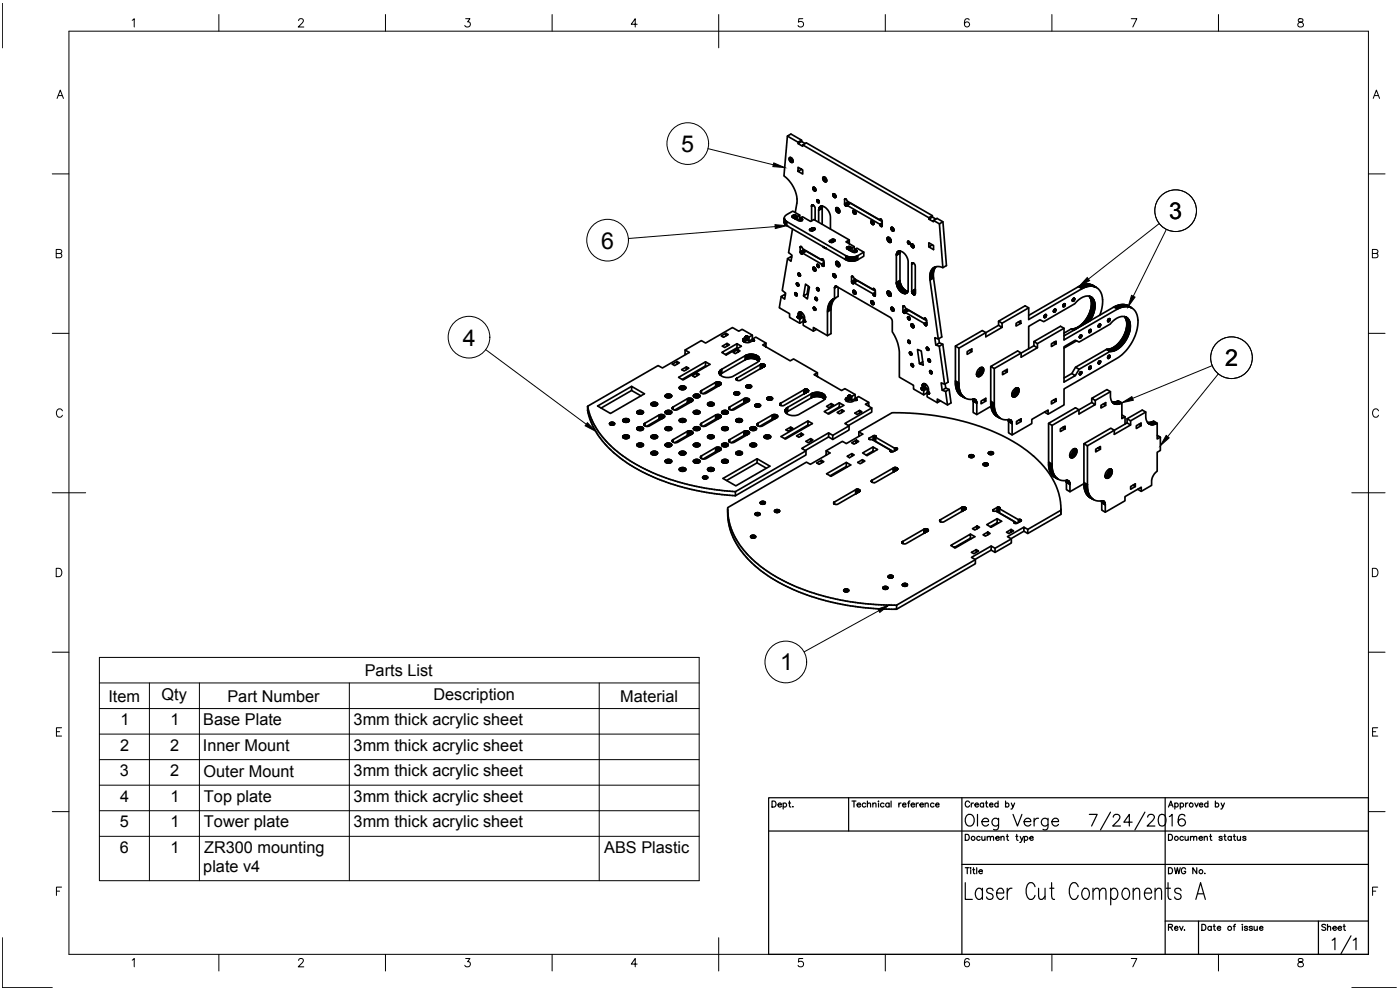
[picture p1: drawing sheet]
<svg xmlns="http://www.w3.org/2000/svg" width="420mm" height="297mm" viewBox="0 0 420 297" stroke-linecap="round" stroke-linejoin="round" font-family="sans-serif">
<defs><g id="words">
<text font-size="9.3" x="325.6" y="250.1">7/24/2016</text>
<g font-size="7">
<text x="204.5" y="45.6">5</text>
<text x="350.9" y="65.7">3</text>
<text x="180.4" y="74.6">6</text>
<text x="138.9" y="103.7">4</text>
<text x="367.7" y="109.8">2</text>
<text x="234.2" y="201.1">1</text>
</g>
<g font-size="4.9">
<text x="109.5" y="202.8">Parts List</text>
<text x="32.5" y="210.5">Item</text>
<text x="48.5" y="210">Qty</text>
<text x="68.2" y="210.5">Part Number</text>
<text x="130.1" y="210">Description</text>
<text x="186.1" y="210.5">Material</text>
<text x="36.2" y="217.6">1</text>
<text x="51.2" y="217.6">1</text>
<text x="61" y="217.6">Base Plate</text>
<text x="106.1" y="217.6">3mm thick acrylic sheet</text>
<text x="36" y="225.3">2</text>
<text x="51" y="225.3">2</text>
<text x="60.9" y="225.3">Inner Mount</text>
<text x="106.1" y="225.3">3mm thick acrylic sheet</text>
<text x="36" y="232.9">3</text>
<text x="51" y="232.9">2</text>
<text x="61.1" y="233">Outer Mount</text>
<text x="106.1" y="232.9">3mm thick acrylic sheet</text>
<text x="36.1" y="240.6">4</text>
<text x="51.2" y="240.6">1</text>
<text x="61.2" y="240.6">Top plate</text>
<text x="106.1" y="240.6">3mm thick acrylic sheet</text>
<text x="36" y="248.3">5</text>
<text x="51.2" y="248.3">1</text>
<text x="61.2" y="248.3">Tower plate</text>
<text x="106.1" y="248.3">3mm thick acrylic sheet</text>
<text x="36" y="255.9">6</text>
<text x="51.2" y="255.9">1</text>
<text x="61.2" y="255.9">ZR300 mounting</text>
<text x="181.3" y="256">ABS Plastic</text>
<text x="61" y="261.8">plate v4</text>
<text x="395.5" y="280.5">Sheet</text>
</g>
</g></defs>
<!-- layer: Visible -->
<g fill="none" stroke="#000" stroke-width=".51">
<path d="M236.3 40.8l-1 12a9.6 9.6 0 0 1 3.8 8.2l-.4 2.8M236.8 47.5a.76 .76 0 0 1 1 0 .76 .76 0 0 1 .2 .8M237.2 47.2l-.4 .4M237.4 47.3l-.6 .3v.3M237.6 47.4l-.8 .5 .1 .2M237.8 47.6l-.9 .5 .2 .2M237.9 47.9l-.8 .4 .1 .3M238 48.1l-.8 .5 .2 .1M238 48.3l-.1 .4-.3 .1 .4-.3M238 48.3l-.6 .4 .2 .1M239.5 42.7l-3.2-1.9 1.1-.6 3.2 1.9v.4l1 .6M240.6 42.5l-1.1 .6 1.4 .8v-.4"/>
<path d="M240.6 42.1l-1.1 .6v.4M240.6 50.8l-1.1 .6v-1.2l1.4 .8v1.2l-1.4-.8M244 56.2a.65 .65 0 0 1 .7 .4 .65 .65 0 0 1 0 .7h.1M244.1 56.2l-.1 .1M244.2 56.2l-.2 .1M244.3 56.2l-.3 .2M244.3 56.2l-.3 .3M244.4 56.2l-.4 .4M244.5 56.3l-.5 .4M244.6 56.4l-.6 .4M244.7 57.3l.1-.1-.2 .1M244.7 56.5l-.6 .4"/>
<path d="M244.7 56.6l-.6 .4M244.8 56.6l-.6 .5M244.8 56.7l-.5 .5M244.8 56.8l-.5 .4 .5-.3M244.8 57.1l-.3 .2M244.8 57l-.3 .3M245.4 59.9l-.2 .1a.5 .5 0 0 1 .6 .2 .5 .5 0 0 1-.1 .6M245.5 59.9l-.3 .3M245.5 60l-.3 .2M246.9 53.3a.76 .76 0 0 1 1 0 .76 .76 0 0 1 .2 .9M247.3 53.1l-.4 .4M247.5 53.1l-.6 .4v.2"/>
<path d="M247.7 53.3l-.8 .4 .1 .3M247.9 53.5l-.9 .5 .1 .2M248 53.7l-.9 .5 .2 .2M248.1 53.9l-.8 .5 .2 .1M248.1 54.2l-.1 .3-.3 .1 .4-.2M248.1 54.2l-.6 .3 .2 .1M250 58.5l.4-.3-.4 .4M250 58.2a.67 .67 0 0 1 .7 .3 .67 .67 0 0 1 0 .8l.1-.1M250.2 58.1l-.2 .2M250.3 58.1l-.3 .3M250.3 58.2l-.3 .2M250.5 58.3l-.5 .4"/>
<path d="M250.6 58.4l-.6 .4M250.7 58.4l-.6 .5M250.7 58.5l-.5 .5M250.8 58.6l-.6 .4M250.8 59.2l-.1 .1M250.8 58.7l-.5 .4M250.8 59.1l-.2 .2M250.8 58.8l-.5 .4M250.9 59l-.4 .3M250.9 58.9l-.4 .3M250.9 58.9l-.5 .3M253.5 59.8l.3-.2-.3 .3"/>
<path d="M253.6 59.6l-.1 .1a.52 .52 0 0 1 .7 .6l9.9 5.7 .3-.2M253.7 59.6l-.2 .2M253.8 59.7l-.3 .2v1.4l1-.7M235.4 65.6v1.2v-1.1M235.4 65.4l.3-.7 2.2-1.3 2.1 1.2v1.2l-.6 .3M235.4 65.8v1M235.5 65.9l-.1 1M235.6 66l-.2 1M235.7 66.1l-.2 1M235.7 66.2l-.1 1M235.9 66.3l-.2-.1v1.1M236 67.6l.1 .1v-1.2l17.7 10.2"/>
<path d="M236 66.4l-.1-.1v1.2l-.2-.1M236.1 67.7l17.7 10.2v-1.2l.2 .1M236.1 66.5l-.1-.1v1.2l-.1-.1M236.4 77.6l-1.6 9.5 1 .8-.3 1.9-1.1-.8 1.1-.7 .2 .2M237.8 64.8l.1 .4M237.8 64.8v.3M237.8 68.7l-1.1 7.1 1 .8-.3 1.8-1-.8 1-.6 .2 .1M237.8 64.8v.4zM237.9 65.2l1.8 1.1 .9-.1 .2-.4v.2M237.9 64.7v.5M238 64.6v.7l-.1-.6M238.1 64.6l-.1 .7"/>
<path d="M238.1 65.3l.1-.7v.8M238.1 64.6v.7M238.3 64.6l-.1 .8M238.3 64.6v.8M238.5 65.6l.1-1v1M238.5 64.6l-.1 .9-.1-.9v.9M238.7 64.6l-.1 1M238.7 64.6v1.1M239 64.7l-.1 1.1v-1.2l-.1 1.1-.1-1.1v1.1M239.4 64.9l-.4-.2v1.1M240 64.6l-.6 .3v1.2M240.1 75.6l1.1-.5z"/>
<path d="M240.2 66.3v-.9l.6-.4 2.5 1.4 1-.5 10.6 6.1M240.2 65.4l.4 .2v.6l.1-.5v.5M240.2 74.1l.1-.1-.1 .1M240.2 74l.4 .1 .3 .5 5.7 3.3 .3-.2M240.4 74l-.3 .2 .3-.2M240.5 74l-.4 .2v1.3M240.7 65.7v.4M240.7 65.7v.4v-.4M240.8 76.1l.1-.2-.4 .3M240.8 76l-.3 .2h.2M241.2 74.9l-1.1 .7M241.2 74.8l.4 .7"/>
<path d="M241.2 75.1l-1 .7 1.1-.6M241.3 75.3l-1 .6M241.3 75.3l-1 .7M241.4 75.4l-1 .7M241.5 75.5l-1.1 .6M241.5 75.5l-1 .7M243 68.9h.1M243 68.8l.1 .4M243.1 68.8v.4M243.1 68.7l.5-.2v.8M243.6 61.8l.5-.2zM243.6 61.7l.3-.2z"/>
<path d="M243.6 68.5l.1 .8M243.7 68.4l.1 .9M243.7 61.6h.5l.4 .8v3.7M243.7 61.6h.1M243.8 68.4v.9M243.8 61.5l-.2 .1M243.8 68.4l.1 .8M243.9 61.5l-.3 .2M243.9 68.4l.1 .8M244 61.5l-.4 .3 .4-.3M244 61.6l-.4 .2M244 68.3l.1 .8"/>
<path d="M244.1 61.6l-.5 .3v4.4M244.1 68.4l.1 .7M244.2 68.4l.1 .6M244.3 68.4l.1 .6M244.4 68.4v.5M244.4 68.5l.2 .3M244.6 68.6v.1M244.6 68.6l-.6 .6a.65 .65 0 0 1-1-.3v.1M245.2 79.5l.1-.2-.1 .1a.5 .5 0 0 1 .6 .2 .5 .5 0 0 1-.1 .6h.1M245.2 60.4l.5-.3-.5 .4M245.4 79.3l-.2 .3 .3-.3M245.5 79.4l-.3 .3 .4-.3"/>
<path d="M245.6 60l-.4 .3M245.6 79.5l-.4 .3M245.7 79.5l-.5 .4M245.7 79.6l-.4 .3M245.7 60.2l-.4 .3M245.8 79.6l-.5 .4M245.8 60.2l-.5 .4M245.8 79.7l-.5 .4M245.8 60.3l-.5 .4M245.8 79.8l-.4 .3M245.8 60.4l-.4 .3M245.8 79.8l-.3 .4"/>
<path d="M245.8 60.7l-.2 .1M245.8 60.5l-.4 .2 .5-.2M245.9 80l-.3 .2M245.9 79.9l-.4 .3M246 62.1l.4-.2-.4 .3M246.2 62l.7-.1 .8 .3 1.3 1.7 .2 1.1v3.7M246.3 61.9l-.2 .2 .2-.1M246.5 61.9l-.6 .3M246.5 61.9l-.6 .4M246.6 79.3l.7-.4-.7 .5M246.6 77.8l.2-.1-.2 .2M246.6 61.9l-.8 .5"/>
<path d="M246.7 77.7l-.1 .1a.5 .5 0 0 1 .7 .5l-.2 1.6M246.7 62.5l-1 .6v3.6M246.7 62.4l-1 .7M246.7 62.4l-1 .6M246.8 62.3l-1.1 .7M246.8 62.2l-1.1 .7M246.8 62.1l-1.1 .7M246.8 62.1l-1.1 .6M246.8 61.9l-1 .6M246.8 62l-1.1 .7M246.8 61.9l-1 .7M246.9 61.9l-1.1 .6"/>
<path d="M246.9 77.7l-.3 .2M246.9 61.9l-.2 5.4M246.9 73.9l.2 .2M246.9 79.8l.4-.1zM247.2 74.1v.1M247.2 74.1l.1 .1M247.2 79.8l-.1 .1M247.3 79.4l-.5 .4M247.3 79.3l-.6 .4M247.3 79.2l-.6 .5M247.3 79.1l-.6 .5M247.3 79.1l-.7 .4"/>
<path d="M247.3 79l-.7 .4M247.3 78.4l-5.4-3.1-1 .6 5.7 3.3M247.3 79.6l-.4 .2M247.3 79.5l-.4 .3M247.3 74.2v.1M247.4 74.2v.1M247.5 74.3l-.1 .1M247.5 74.3v.1M247.6 74.3v.1M247.7 74.4v.1M247.8 74.4l.2 .1M249 72.5v-.2v.3"/>
<path d="M249 72.3l.1 .3M249.1 72.2v.4M249.1 72.2l.5-.3v.8M249.6 72.7l.1-.9v.9M249.7 71.8l.1 .9M249.8 71.8l.1 .9M249.9 71.8l.1 .8M250 71.8l.1 .8M250.1 71.8l.1 .7M250.2 71.8l.1 .7M250.3 71.8v.6M250.3 71.9l.1 .5"/>
<path d="M250.4 71.9l.1 .4M250.5 71.9v.4v-.3M250.6 72v.2M250.6 72.1l-.7 .5a.64 .64 0 0 1-1-.3v.2M250.9 62.4a.9 .9 0 0 1 1 .4 .9 .9 0 0 1-.1 1h.1M250.9 78.5a.9 .9 0 0 1 1 .5 .9 .9 0 0 1-.1 1l.1-.1M251.1 62.3l-.2 .1M251.1 78.4l-.2 .2M251.1 62.3l-.2 .2M251.1 78.4l-.2 .3M251.2 62.3l-.4 .3M251.2 78.4l-.4 .4"/>
<path d="M251.3 62.3l-.5 .4M251.3 78.5l-.5 .4M251.4 62.4l-.6 .4M251.4 78.5l-.6 .5M251.5 62.4l-.6 .5M251.5 78.6l-.6 .5M251.6 62.5l-.7 .6M251.6 78.7l-.7 .5M251.7 62.6l-.8 .6M251.7 78.8l-.8 .6M251.8 62.7l-.8 .6M251.8 78.9l-.8 .6"/>
<path d="M251.8 62.8l-.8 .5 .1 .1M251.8 79l-.7 .6M251.9 62.9l-.8 .6M251.9 79.1l-.8 .6M252 63.1l-.8 .5M252 63.7l-.2 .1M252 79.2l-.8 .6M252 79.8l-.2 .2M252 63.2l-.7 .5M252 63.6l-.3 .2M252 79.3l-.7 .5M252 79.8l-.3 .2"/>
<path d="M252 63.5l-.4 .3M252 63.4l-.5 .4M252 63.3l-.6 .5M252 79.7l-.4 .3M252 79.6l-.5 .3M252 79.5l-.6 .4M254.1 61.8l.1-.2-.3 .2M254.1 76.9l-.1-.1v1.2l-.2-.1M254.2 74.5v-.3v.4l2 1.1h.7l.3-.4M254.2 74.2v.4M254.2 61.8h-.2M254.2 61.7l-.3 .1 .3-.1"/>
<path d="M254.2 74.2l.1 .5M254.3 74.7v-.6v.6M254.3 76.9h-.2v1.2l-.1-.1M254.3 74.1l.2 .7M254.5 74v.8M254.5 77l-.2-.1v1.2h-.2M254.5 60.5l.4 .7M254.6 60.7l-1.1 .7M254.6 60.6l-1.1 .7M254.6 74.8v-.8v.9M254.6 60.8l-1.1 .7M254.6 60.9l-1 .6"/>
<path d="M254.6 74l.1 .9M254.6 60.9l-1 .7M254.6 77h-.1v1.2l-.2-.1M254.7 61l-1 .7M254.7 61l-1 .7 1.1-.6M254.7 74.9v-.9l.1 1M254.8 74l.1 1M254.8 61.2l-1 .6M254.8 77.1l-.2-.1v1.3l-.1-.1M254.9 74v1l.1-1v1.1M254.9 73.2v-1.2l-1 .6 2.5 1.4v1.2l-.6 .3M255 74l.1 1.1"/>
<path d="M255 77.1h-.2v1.2h-.2M255.1 75.2v-1.2l.1 1.2M255.2 74v1.2M255.2 77.1h-.2v1.2h-.2M255.3 75.2l-.1-1.1 .1 1.1M255.3 74.1l.4 .3v1.1M255.4 77.1h-.2v1.2h-.2M255.6 77.1h-.2v1.3l-.2-.1M255.8 77.1h-.2v1.3h-.2M256 77.1h-.2v1.3h-.2M256.2 63.1l-.2 .1M256.2 63.1l-.2 .3 .3-.3"/>
<path d="M256.2 77.1h-.2v1.2l-.2 .1M256.3 63.1a.69 .69 0 0 1 .4 1.1h.1M256.3 63.1l-.2 .1M256.4 63.1l-.4 .4 .4-.3M256.4 74l-.7 .4M256.4 77.1h-.2v1.2h-.2M256.5 63.2l-.5 .4M256.5 74.8l.7-.3 2 1.1v1.3l-1.8 1M256.5 63.3l-.5 .4M256.6 63.4l-.5 .4M256.6 77l-.2 .1v1.2h-.2M256.7 63.4l-.6 .5"/>
<path d="M256.7 63.5l-.5 .4M256.8 63.6l-.6 .4M256.8 77h-.2v1.3h-.2M256.8 64.1l-.1 .1M256.8 63.7l-.5 .4M256.8 64.1l-.2 .2M256.8 63.8l-.4 .4M256.9 64l-.4 .2M256.9 63.9l-.5 .3 .5-.3M256.9 75.1l-.4-.3v1M257 76.9l-.2 .1v1.2l-.2 .1M257 75.1v.5v-.5"/>
<path d="M257 75.1l.1 .5zM257.1 75.2v.3zM257.1 75.2v.3M257.1 76.9h-.1v1.2l-.2 .1M257.2 75.4h.1M257.2 75.3l-.1 .1M257.3 76.8l-.2 1.3h-.1M257.4 76.7l-.3 1.4M259.2 75.6l-1.8 1.1-.1 1.3M261.6 66.2a.75 .75 0 0 1 .5 1.2l.1-.1M261.6 66.2l-.2 .2M261.6 66.2l-.2 .1h.2"/>
<path d="M261.7 66.3l-.3 .2M261.8 66.3l-.4 .2M261.8 66.3l-.4 .3M261.9 66.3l-.5 .4M262 66.4l-.6 .4M262 66.5l-.5 .4M262.1 66.5l-.6 .5M262.1 66.6l-.5 .5M262.2 66.7l-.6 .4M262.2 67.3l-.1 .1M262.2 66.8l-.5 .4M262.2 66.9l-.4 .4"/>
<path d="M262.3 67.1l-.4 .3 .3-.2M262.3 67.1l-.4 .3M262.3 67l-.5 .3M264.2 65.7l-.1 .1a.5 .5 0 0 1 .7 .6l-.1 1.5M264.3 65.7l-.2 .2M264.4 67.9l.4-.3-.4 .3M264.4 65.8l-.3 .2M264.7 67.9h-.1M264.8 67.5l-.5 .3M264.8 67.4l-.5 .4M264.8 67.2l-.7 .4 .1 .1 .6-.4M264.8 67.1l-.7 .5"/>
<path d="M264.8 67l-.7 .5M264.8 67l-.7 .4M264.8 66.9l-.7 .5M264.8 66.5l-9.5-5.5-1.1 .6 9.9 5.7M264.8 67.8l-.3 .1 .2-.1M264.8 67.7l-.3 .2M266.3 71.3h.6l.5 .8M266.5 71.2l-.2 .2M266.6 71.2l-.3 .2M266.6 71.2l-.4 .3M266.7 71.2l-.5 .4M266.8 71.3l-.6 .4"/>
<path d="M266.9 71.3l-.6 .6M267 71.4l-.7 .6M267.1 71.5l-.8 .6M267.2 71.6l-.8 .6M267.3 71.7l-.8 .6M267.3 71.8l-.7 .6M267.4 72.6l-.2 .1M267.4 72l-.8 .5M267.4 72.1l-.1 .6M267.4 72.5l-.3 .2M267.4 72.1l-.7 .5M267.4 72.4l-.4 .3"/>
<path d="M267.4 72.3l-.5 .4M267.4 72.2l-.6 .5M267.6 68.2l-.1 .1a.66 .66 0 0 1 .7 .3 .66 .66 0 0 1-.1 .7l.2-.1M267.6 68.2l-.2 .2M267.7 68.2l-.3 .2M267.8 68.2l-.4 .3M267.8 68.3l-.4 .3M267.9 68.3l-.5 .4M268 68.4l-.6 .4M268 68.4l-.5 .5M268.1 68.5l-.6 .4M268.1 68.6l-.5 .4"/>
<path d="M268.2 68.7l-.6 .4M268.2 68.8l-.5 .4M268.3 68.9l-.5 .3M268.3 69.1l-.3 .2M268.3 69l-.4 .3M268.3 68.9l-.5 .4M269.1 76l1.1-.6v9.7l.8 1.4 1.4 .9M269.2 75.8l.8-.5-.8 .5M269.5 75.5l.7-.1 .9 .4 .8 .8 .5 1.2v9.8M269.6 75.4l-.2 .1 .2-.1M269.7 75.4l-.3 .2M269.8 75.4l-.5 .2"/>
<path d="M269.9 75.3l-.7 .4 .6-.3M270.1 75.3l-.9 .6M270.1 76l-1.1 .6v8.2M270.1 75.9l-1.1 .7M270.1 75.8l-1.1 .7M270.1 75.8l-1.1 .6M270.1 75.7l-1.1 .7M270.1 75.6l-1.1 .7M270.1 75.3l-1 .6M270.1 75.5l-1 .7M270.2 75.5l-1.1 .6M270.2 75.4l-1.1 .7"/>
<path d="M272.4 72.6l.3-.2-.3 .2M272.4 72.8l.5-.2-.5 .3M272.4 72.4a.53 .53 0 0 1 .6 .3 .53 .53 0 0 1 0 .6M272.5 72.4l-.1 .1M272.6 72.4l-.2 .1M272.7 72.4l-.3 .3M272.8 72.5l-.4 .3M273 72.6l-.5 .4M273 72.7l-.5 .3M273 72.8l-.4 .3M273.1 72.8l-.5 .4M273.1 73.2l-.3 .1"/>
<path d="M273.1 73l-.4 .2M273.1 72.9l-.4 .3M273.6 73.2l-.1 .1M273.6 79.2l.6-.2-.6 .2v8.2l1.1-.6-1.1 .6 1.1-.5-1.1 .8M273.6 73.2l-.2 .2 .3-.2M273.8 78.9h.1M273.7 73.2a.74 .74 0 0 1 .4 1.1h.1M273.7 73.2h-.2M273.7 78.9l.5 .1 .5 .8-.2 8.5M273.8 73.2l-.4 .3M273.8 73.2l-.4 .4M273.9 78.9l-.2 .1"/>
<path d="M273.9 78.9l-.3 .1M273.9 73.3l-.5 .4M273.9 78.9l-.3 .2 .4-.2M274 73.3l-.5 .4M274 78.9l-.4 .2M274.1 78.9l-.5 .3M274.1 73.4l-.6 .4M274.1 73.5l-.6 .4M274.2 73.6l-.6 .4M274.2 73.7l-.6 .4M274.2 73.7l-.5 .4M274.3 74.1l-.3 .2 .2-.1"/>
<path d="M274.3 73.8l-.5 .4M274.3 74.1l-.3 .2M274.3 74l-.4 .3M274.3 73.9l-.5 .4M278.8 65.3l-37.9-21.8 1.1-.6 37.8 21.8v.4l1.1 .6M279.8 65.1l-1 .6 1.4 .8v-.4M279.8 64.7l-1 .6v.4M279.8 73.4l-1 .7 1.4 .8v-1.2l-1.4-.9v1.3M281.9 67.2l-1.7-1.1 1-.6 1.8 1 1 13.2-1 .6-1.6-.3-1.3 .4M283 66.5l-1.1 .7 1.1 13.1M217.9 100l.7 .4-1.5 .8-.7-.4 1.5-.8v.8M234.4 89l-.5 3.4 3.1 1.7v1.1l3 1.8 1.1-.6"/>
<path d="M238.6 88.2l.4-.3-.4 .4M238.7 88.5l.5-.2-.4 .3M238.7 87.8l-.1 .2 .1-.2M238.8 87.8l-.3 .2M238.8 87.8l.1 .1a.52 .52 0 0 1 .2 .8M238.8 87.8l-.2 .1M238.8 87.8l-.3 .3M238.9 87.9l-.4 .2M239 85.1l.4-.2-.4 .3M239 88l-.4 .3M239.1 88.1l-.5 .3M239.1 88.1l-.4 .4"/>
<path d="M239.2 85.6l.5-.3-.5 .3M239.2 88.6l-.2 .1M239.2 88.3l-.4 .3M239.2 84.9l-.2 .1 .4-.1a.54 .54 0 0 1 .2 .9l.1-.1M239.2 88.5l-.2 .2M239.2 88.5l-.3 .2M239.2 88.4l-.3 .3M239.3 84.9l-.3 .2M239.3 95.2l1.1-.6zM239.3 95l.2-.1zM239.4 94.9h.1M239.4 85l-.3 .3 .4-.3"/>
<path d="M239.4 95.4l1.1-.6zM239.4 94.9l-.1 .1 .2-.1M239.5 82.1l.2-.1-.2 .1M239.5 85.1l-.4 .4 .5-.4M239.6 95.5l1-.6-1 .6 .4 .3M239.7 82h-.1a.52 .52 0 0 1 .5 .3 .52 .52 0 0 1 0 .6l.1-.1M239.7 85.3l-.4 .4M239.7 85.6l-.2 .2M239.7 85.6l-.3 .2M239.7 85.4l-.4 .3 .4-.2M239.7 85.7l-.2 .1 .2-.1M239.8 93.8l.2-.2-.3 .2"/>
<path d="M239.8 93.7h.6l.7 .6 .6 2.3M239.8 82l-.3 .2M239.9 82l-.4 .3M240 82.1l-.4 .4 .4-.4M240 93.6l-.3 .3M240.1 82.2l-.5 .4M240.1 93.6l-.4 .3M240.1 82.3l-.4 .3M240.1 82.3l-.4 .4M240.2 93.6l-.6 .4M240.2 82.8l-.1 .1M240.2 82.4l-.5 .3 .5-.2"/>
<path d="M240.2 82.7l-.2 .2M240.2 82.6l-.3 .2M240.2 93.6l-.6 .5M240.2 82.6l-.3 .2 .3-.1M240.3 93.7l-.7 .4M240.4 94.5l-1.1 .7M240.4 94.5l-1.1 .6M240.4 93.7l-.8 .5M240.4 94.4l.1 .4 .6 .4v2.4l3 1.8 1-.6M240.4 94.7l-1 .6 1.1-.5-1.1 .6M240.5 93.7l-.9 .6M240.5 93.8l-.9 .5v.6"/>
<path d="M240.5 94.8l-1 .7M240.6 94.9l-1.1 .6M240.6 94.9l-1 .6M240.6 93.8v.5l-1.2 .6M241.1 95.2l-1.1 .6v1.2M241.5 96.6l.3-.1zM241.5 96.6h.2zM241.6 96.1l-.5 .3 .4 .2M242.2 88.2l-1 .6 1.1 .9 .6-3.6-1.1-.9-.6 3.6M242.6 85.9l-.4 2.3 .3 .2M244 80.2a.65 .65 0 0 1 .7 .4 .65 .65 0 0 1 0 .7h.1M244.1 92.4l.3-.2-.3 .2"/>
<path d="M244.1 80.2l-.1 .1M244.2 92.2a.58 .58 0 0 1 .6 .8M244.2 80.2l-.2 .1M244.2 92.2l-.1 .1 .2-.1M244.3 80.2l-.3 .2M244.3 80.2l-.3 .3M244.4 80.2l-.4 .4M244.4 93l.4-.2-.3 .3M244.4 92.2l-.3 .3M244.5 80.3l-.5 .4M244.5 92.3l-.4 .3M244.5 80.3l-.5 .5"/>
<path d="M244.6 92.3l-.5 .3M244.6 80.4l-.6 .4M244.6 92.4l-.4 .3M244.7 80.5l-.6 .4M244.7 81.3l.1-.1-.2 .1M244.7 93.1l.1-.1zM244.7 92.4l-.5 .4 .5-.3M244.7 80.6l-.6 .4M244.7 89.3l.5 .3v.5M244.7 89.9l.5-.3-.4 .4M244.7 89.3h-.1M244.7 89.3h.1"/>
<path d="M244.7 92.6l-.4 .3M244.8 80.6l-.6 .5M244.8 92.6l-.5 .4M244.8 89.2l-.2 .2M244.8 93l-.1 .1M244.8 80.8l-.5 .4M244.8 92.9l-.3 .2 .3-.2M244.8 92.7l-.4 .3M244.8 89.3l-.2 .1M244.8 81.1l-.3 .2M244.8 81l-.3 .3M244.8 80.9l-.4 .4"/>
<path d="M244.9 89.3l-.3 .2M244.9 89.3l-.3 .3 .4-.3M245.1 89.4l-.4 .4 .4-.4M245.1 90.1h.1M245.2 89.5l-.5 .3M245.2 86.4h.4M245.2 86.3l-.1 .1 .2-.1M245.3 89.7l-.5 .3M245.3 90l-.2 .1M245.3 89.8l-.4 .3 .4-.2M245.3 89.8l-.4 .3M245.3 86.3l-.2 .2"/>
<path d="M245.4 86.3l-.3 .3M245.4 86.4l-.3 .2M245.5 86.4l-.4 .4 .4-.4M245.6 86.4l.1 .8M245.6 86.5l-.4 .3M245.6 86.6l-.4 .3M245.7 86.6l-.5 .4M245.7 86.7l-.4 .3M245.8 87.1l-.2 .1M245.8 86.8l-.5 .2 .5-.2M245.8 87l-.3 .2 .3-.1M245.8 87l-.3 .2"/>
<path d="M245.8 86.9l-.4 .3M245.8 80.1l-.1 .1M245.9 80.1l-.3 .1M249.4 92.9l-1.1 .7v7.1M249.4 92.5l-1 .6-.1 .5M249.5 92.1l-1.1 .6v.4M249.5 91.7l-1.1 .6v.4M249.6 91.4l-1.1 .6-.1 .3M249.7 91l-1.1 .6-.1 .4M249.8 90.7l-1 .6-.2 .3M249.9 89.8l.3-.2-.5 .4M250 90.4l-1.2 .9"/>
<path d="M250 82.2a.65 .65 0 0 1 .7 .3 .65 .65 0 0 1 0 .8l.1-.1M250.1 90.1l-1.2 .9M250.2 82.1l-.2 .2M250.3 82.1l-.3 .3M250.3 89.8l-1.2 .9M250.3 82.2l-.3 .2M250.4 82.2l-.4 .3M250.5 86.4l.6-.4-.6 .4M250.5 82.3l-.5 .3M250.5 89.6l-1.2 .8M250.5 82.3l-.5 .4M250.6 82.4l-.6 .4"/>
<path d="M250.6 83.3l.2-.1-.1 .1M250.7 86h-.1M250.7 82.4l-.6 .5M250.7 85.9l.5 .1 16.2 9.5 .4 .8v3.2l1.2 2.3 .8 2.9 .1 8.5 4.3 2.4v1.1l3 1.8 1-.6M250.7 82.5l-.5 .5M250.8 89.4l-1.3 .8M250.8 82.6l-.6 .4M250.8 89.3v.1a4.4 4.4 0 0 0-1.4 3.5v7.2l-1.1 .6-4.2-2.4v1.1M250.8 82.7l-.5 .4M250.8 82.8l-.5 .4M250.9 83l-.4 .3M250.9 83l-.4 .2"/>
<path d="M250.9 82.9l-.5 .3M250.9 85.9l-.3 .2M251 85.9l-.5 .3M251.2 86l-.7 .4v3.1M251.5 86.2v2.7l-1.3 .7M255.6 83l.2-.1-.2 .2M255.6 82.9l.5 .2 .2 .4 5.7 3.3 .3-.2M255.7 82.9l-.1 .1M255.9 82.9l-.3 .2M255.9 82.9l-.3 .2v1.3M256.1 87.2a.65 .65 0 0 1 .6 .3 .65 .65 0 0 1 0 .7h.1M256.2 87.1l-.2 .2 .2-.2"/>
<path d="M256.2 85l-.1 .1M256.3 85l-.2 .1M256.3 84.9l-.4 .1 .4-.1-.1 .1M256.3 87.1l-.3 .3M256.4 87.1l-.4 .3M256.4 87.2l-.4 .3M256.5 87.2l-.5 .4M256.5 87.3l-.5 .4M256.6 87.4l-.5 .4M256.6 83.9l-1 .7M256.6 83.8l-1 .7M256.6 83.7l.4 .7"/>
<path d="M256.7 84l-1.1 .6M256.7 84l-1.1 .7M256.7 87.4l-.6 .5M256.7 84.1l-1 .7M256.7 84.2l-1 .7M256.7 87.5l-.5 .4M256.8 84.2l-1.1 .7 1.1-.6M256.8 87.6l-.6 .4M256.8 87.7l-.5 .4M256.8 88.1l-.1 .1M256.8 87.8l-.4 .4M256.8 88.1l-.2 .2"/>
<path d="M256.9 84.3l-1 .7M256.9 87.9l-.5 .3 .5-.3M256.9 88l-.4 .2M256.9 84.4l-1 .6M261.6 90.3l-.2 .1a.65 .65 0 0 1 .7 .2 .65 .65 0 0 1 .1 .7M261.6 90.2l-.2 .2M261.7 90.3l-.3 .2M261.8 90.3l-.4 .3M261.9 90.3l-.5 .4M262 90.4l-.6 .4M262 90.5l-.5 .4M262.1 86.6l.3 .1 .3 .4-.1 1.7"/>
<path d="M262.1 90.6l-.6 .4M262.1 90.6l-.5 .5M262.2 90.7l-.6 .4M262.2 91.3h.1M262.2 91.3l-.1 .1M262.2 90.8l-.5 .4M262.2 86.6l-.2 .1M262.2 90.9l-.4 .4M262.3 91.1l-.4 .3 .3-.2M262.3 91.1l-.4 .3M262.3 91l-.5 .3M262.3 86.6l-.3 .2"/>
<path d="M262.4 88.8l.2-.1zM262.7 88.6l-.3 .2M262.7 88.5l-.3 .3M262.7 88.5l-.4 .3M262.7 88.4l-.4 .3M262.7 88.3l-.5 .4M262.7 88.2l-.5 .4M262.7 88.1l-.6 .5M262.7 88.1l-.6 .4M262.7 88l-.6 .4M262.7 87.9l-.7 .4M262.7 87.8l-.7 .5"/>
<path d="M262.7 87.7l-.7 .5M262.7 87.3l-5.4-3.1-1 .7 5.7 3.2M266.3 87.4a.91 .91 0 0 1 1 .5 .91 .91 0 0 1-.1 1l.1-.1M266.5 87.4l-.2 .1M266.6 87.3l-.3 .3M266.6 87.4l-.4 .3M266.7 87.4l-.5 .4M266.8 87.4l-.6 .5M266.9 87.5l-.6 .5M267 87.6l-.7 .5M267.1 87.7l-.8 .5M267.2 87.8l-.8 .6"/>
<path d="M267.3 87.9l-.8 .6M267.3 88l-.7 .6M267.4 88.7l-.2 .2M267.4 88.1l-.8 .6M267.4 88.7l-.3 .2M267.4 88.2l-.7 .6M267.4 88.6l-.4 .3M267.4 88.5l-.5 .4M267.4 88.3l-.6 .5M267.6 92.2l-.2 .1a.64 .64 0 0 1 .7 .3 .64 .64 0 0 1 0 .7l.2-.1M267.6 92.2l-.2 .2M267.7 92.2l-.3 .2"/>
<path d="M267.8 92.2l-.4 .3M267.8 92.3l-.4 .3M267.9 92.3l-.5 .4M268 92.4l-.6 .4M268 92.4l-.5 .5M268.1 92.5l-.6 .4M268.1 92.6l-.5 .4M268.2 92.7l-.6 .4M268.2 92.8l-.5 .4M268.3 92.9l-.5 .3M268.3 93.1l-.3 .2M268.3 93l-.4 .3"/>
<path d="M268.3 92.9l-.5 .4M270.1 84.4l-1.1 .7M270.1 84.3l-1.1 .7M270.1 84.2l-1.1 .7M270.1 84.1l-1.1 .7M270.1 84.6l-1 .7M270.1 84.5l-1 .7M270.2 84.7l-1.1 .7M270.2 84.8l-1.1 .7M270.2 84.9l-1 .7M270.2 85l-1 .7M270.2 85.1l-1 .7"/>
<path d="M270.3 85.2l-1.1 .7M270.3 85.3l-1 .7M270.3 85.4l-1 .7M270.4 85.4l-1 .7M270.4 85.5l-1 .7M270.5 85.6l-1.1 .7M270.5 85.7l-1 .7M270.6 85.8l-1.1 .7M270.6 85.9l-1 .7M270.6 86l-1 .7M270.7 86.1l-1 .6M270.7 86.1l-.9 .7"/>
<path d="M270.8 86.2l-1 .7M270.9 86.3l-1 .7M270.9 86.4l-1 .7M271 86.4l-1 .7M271 86.5l-.9 .7M271 91.8a.54 .54 0 0 1 .7 .6l5.7 3.3 .4-.2M271.1 93.7l1-.6-1 .6M271.1 86.6l-1 .7M271.1 91.8l-.1 .1M271.2 86.7l-1 .6M271.2 93.8l1-.6-1 .7M271.2 91.8l-.2 .1"/>
<path d="M271.2 86.7l-1 .7M271.2 91.8l-.2 .2M271.3 91.8l-.3 .2M271.3 86.8l-1 .7M271.3 91.8l-.3 .2v1.3M271.4 86.8l-1 .7M271.4 86.9l-.9 .7M271.5 87l-1 .6M271.6 87l-1 .7M271.6 94l.1-.3-.3 .3M271.6 87.1l-1 .6M271.7 93.9l-.3 .1 .3-.1"/>
<path d="M271.7 93.8l-.3 .2M271.7 87.1l-1 .7M271.8 87.2l-1 .6M271.9 87.2l-1 .7M272 87.3l-1 .6M272 92.8l-1 .7M272 92.7l-1 .7M272 92.6l.4 .7M272.1 87.3l-1 .6M272.1 92.9l-1.1 .7M272.1 87.9l-.1 .1M272.1 87.3l-1 .7"/>
<path d="M272.2 87.4l-1 .6M272.2 87.8l-.4 .2 .4-.2M272.3 87.8l-.5 .2M272.3 87.4l-1 .6M272.3 93.3l-1 .6M272.3 87.7l-.6 .4 .6-.4M272.3 93.3l-1 .7M272.4 87.6l-.7 .5M272.4 95.2l.3-.1-.3 .2M272.4 87.6l-.3 .3M272.4 87.6l-.8 .5M272.4 87.4l-1 .7"/>
<path d="M272.4 87.5l-.9 .6M272.4 87.4l-.9 .7M272.4 95.1a.54 .54 0 0 1 .6 .2 .54 .54 0 0 1 0 .6M272.5 95l-.1 .2 .2-.2M272.7 95.1l-.3 .3M272.7 95.9l.4-.2-.3 .2M272.8 95.1l-.4 .3M272.8 95.2l-.4 .3M272.9 95.2l-.5 .4M273 95.3l-.5 .3M273 95.4l-.5 .3M273 95.4l-.4 .4"/>
<path d="M273.1 95.5l-.5 .3M273.1 95.8l-.3 .1 .3-.1M273.1 95.6l-.4 .3M273.5 97.2l.4 .1M273.6 97.2l-.1 .1M273.6 87.7l1.1-.6zM273.6 97.2l-.2 .1M273.7 87.8l1-.5-1 .6M273.7 97.2l-.3 .3 .4-.3M273.8 87.9l.9-.5-.9 .6M273.8 97.2l-.4 .4M273.9 88.1l.8-.4-.8 .4"/>
<path d="M273.9 88.1l.8-.4zM273.9 97.3l.3 .4v.6M273.9 97.3l-.5 .4M274 88.2l.7-.4zM274 97.3l-.5 .4M274.1 97.4l-.6 .5M274.1 97.5l-.6 .4M274.2 97.6l-.6 .4M274.2 97.7l-.6 .4M274.2 88.4l.5-.3zM274.2 97.7l-.5 .4M274.3 98.1l-.3 .2 .2-.1"/>
<path d="M274.3 97.8l-.5 .4M274.3 98.1l-.3 .2M274.3 98l-.4 .3M274.3 97.9l-.5 .4M274.4 88.4l.2-.1zM274.6 88.3l-.1 .1M274.6 88.3l-.2 .1M274.6 88.2l-.2 .2M274.6 88.2l-.3 .2M274.7 88.2l-.4 .2M274.7 88.1l-.4 .3M274.7 87.6l-.8 .5"/>
<path d="M274.7 87.5l-.8 .6M274.7 87.5l-.9 .5 .9-.5M274.7 87.2l-1 .6M274.7 87.1l-1 .7M274.7 88.1l-.5 .3M274.7 88.1l-.5 .2M274.7 87.9l-.6 .4 .6-.3-.5 .3M274.7 87.9l-.6 .4M274.7 87.8l-.7 .4M274.7 87.7l-.7 .5M277.5 95.5a.54 .54 0 0 1 .6 .6l-.2 1.6M277.5 95.5l-.1 .2"/>
<path d="M277.7 95.5l-.3 .2M278.1 97.6l-.2 .1M278.1 97.5l-.3 .2 .3-.2M278.1 97.4l-.3 .3M278.1 97.3l-.4 .3M278.1 97.2l-.5 .4M278.1 97.1l-.5 .4M278.1 97l-.6 .5M278.1 96.9l-.6 .5M278.1 96.9l-.6 .4M278.1 96.8l-.7 .4M278.1 96.7l-.7 .5"/>
<path d="M278.1 96.2l-5.3-3.1-1.1 .6 5.7 3.4 .7-.5M280.1 82.8l-1.1 .6 .1 .3M280.1 82.4l-1.1 .6v.4M280.1 82.1l-1.1 .6v.3M280.1 83.1l-1 .6v.3M280.1 81.8l-1 .6-.1 .3M280.2 83.4l-1.1 .6 2.5 17.7M280.2 81.5l-1.1 .6v.3M280.3 81.3l-1.1 .6-.1 .2M280.3 81l-1 .6-.1 .3M280.4 80.8l-1.1 .8M280.6 80.5l-1.2 .9"/>
<path d="M280.6 80.1l-.7 .5M280.7 80.3l-1.2 .8M280.8 80.1l-1 .6M280.8 80.1l-1.2 .8M280.9 80l-.6 1.3-.2 1.8 2.5 18-1 .6-1-.4 .2 2.2M299.7 96.4v1.2l1 .6-4.8 2.8v-1.2l-1.1-.6-8.1 4.6 1.1 .7v10.4M299.7 97.6l-11.9 6.9M305.6 96.6l.8 .4v-.8l-1.5 .8v.8l1.5-.8M308.7 92.4l-8 4.6M313.3 94.9l.5 .2M313.3 95l.5 .2M313.3 95l.4 .2"/>
<path d="M313.3 94.9l.2 .4M313.4 94.8l.5 .2M313.4 95.2l.2 .1h-.2M313.4 94.7l.6 .2M313.5 94.6l.5 .2M313.6 94.5l.4 .1M313.7 94.4l.3 .2M313.7 95.3l-.4-.2 .3 .2M313.8 94.4l.2 .1M313.9 94.4l-.6 .5M314 94.7l-.4-.2 .4 .3M316.2 93.3l.4 .2"/>
<path d="M316.2 93.4l.4 .2M316.2 93.3l.5 .2M316.2 93.6l.2 .1M316.2 93.2l.5 .2M316.2 93.1l.6 .2M316.3 93l.5 .3M316.3 93l.5 .2M316.3 92.9l.6 .2M316.4 92.8l.5 .3-.5-.2M316.5 93.6l-.3-.1 .2 .1M316.6 92.8h.2M316.8 92.8h-.3a.52 .52 0 0 0-.2 .9l-.1-.1"/>
<path d="M316.9 92.9l-.3-.1 .3 .1M319 91.7l.5 .2M319 91.8l.4 .1M319 91.8l.2 .2M319 91.6l.5 .2M319.1 92h.1M319.1 91.4l.5 .3M319.1 91.4l.5 .2M319.2 91.3l.5 .2M319.2 91.2l.5 .2M319.3 91.2l.4 .2M319.3 98.5l-8 4.6"/>
<path d="M319.3 91.2l.4 .1M319.4 91.1l.3 .1M319.5 91.1l-.4 .4v.5M319.6 91.7l-.5-.2 .4 .3M319.6 91.2h.1M321.7 98.7l.5 .4-.7-.4-2.2 1.2M321.8 98.7l.5 .4M321.8 90.3l.3 .1M321.8 89.9l.6 .2M321.8 90.3l.3 .1zM321.9 98.7l.4 .3M321.9 89.9l.5 .2"/>
<path d="M321.9 89.8l.6 .2M322 89.7l.5 .2M322 98.7l.4 .3M322 89.7l-.2 .4 .2 .3M322.1 89.6l.4 .2M322.1 98.7l.4 .3M322.1 89.6l.4 .1M322.2 89.5l.3 .2M322.2 98.7l.3 .2M322.2 90.3l-.4-.2 .4 .2M322.3 89.5l.2 .2zM322.3 89.5h.2"/>
<path d="M322.3 90.2l-.5-.2 .5 .3M322.4 98.6l.2 .3M322.4 89.5l-.4 .2M322.5 98.6l.2 .2M322.6 98.6l.2 .2M322.7 98.5l.2 .2M322.9 98.5l.1 .2M323 98.4l.1 .2M323.1 98.4l.1 .1M323.2 98.3l.1 .2M323.4 98.2v.2M323.5 98.1v.2"/>
<path d="M323.6 98.1l.1 .2M323.7 86l-15 8.6M323.8 98v.2M323.9 97.9v.2M323.9 85.9l-.2 .1 1 .6-16 9.3v-3.5l-1.1-.6-7.9 4.6 1 .6v1.2M324 97.8l-.1 .1 .2 .1M324.1 85.8l-.2 .1 1.1 .6-.3 .1M324.1 97.7l.1 .2M324.3 97.6l-.2 .1 .3 .2M324.3 85.7l-.2 .1 1 .6-.1 .1M324.4 97.5l-.1 .1 .2 .2M324.5 85.6l-.2 .1 1.1 .6-.3 .1"/>
<path d="M324.5 97.4l-.1 .1 .3 .2M324.6 97.3l-.1 .1 .3 .2M324.7 85.6h-.2l1.1 .6-.2 .1M324.7 97.2l-.1 .1 .4 .2M324.9 85.5l-.2 .1 1 .6h-.1M324.9 97.1l-.2 .1 .4 .2M325 97l-.1 .1 .4 .2M325.1 85.4l-.2 .1 1.1 .6-.3 .1M325.1 96.8l-.1 .2 .4 .2M325.2 96.7l-.1 .1 .5 .3M325.3 85.4h-.2l1 .6-.1 .1M325.3 96.6l-.1 .1 .6 .3"/>
<path d="M325.4 96.4l-.1 .2 .7 .3M325.5 85.3l-.2 .1 1 .6h-.2M325.6 96.3l-.2 .1 .7 .4M325.7 85.3h-.2l1 .6-.2 .1M325.7 96.2l-.1 .1 .7 .4M325.8 96l-.1 .2 .8 .4M325.8 85.3h-.1l1 .6h-.2M325.9 95.9l-.1 .1 .9 .5M326 95.7l-.1 .2 .9 .5M326 85.3h-.2l1.1 .6h-.2M326.1 95.6l-.1 .1 1 .6M326.2 95.4l-.1 .2 1 .7"/>
<path d="M326.2 85.2l-.2 .1 1.1 .6h-.2M326.3 95.3l-.1 .1 1 .6-.1 .2M326.4 85.2h-.2l1.1 .7h-.2M326.4 95.1l-.1 .2 1 .6-.1 .1M326.5 95l-.1 .1 1 .6-.1 .2M326.5 94.8v.2l1 .6-.1 .1M326.6 85.2h-.2l1 .7h-.1M326.6 94.6l-.1 .2 1.1 .6-.1 .2M326.7 94.5l-.1 .1 1.1 .7-.1 .1M326.7 85.3l-.1-.1 1 .7h-.2M326.8 94.3l-.1 .2 1.1 .6-.1 .2M326.8 99.7l.1 .1"/>
<path d="M326.8 99.4l.5 .2M326.8 99.5l.4 .2M326.8 99.3l.5 .2M326.8 88.9l1.2 .7M326.8 99.3l.6 .2M326.9 88.9l1.1 .8M326.9 94.1l-.1 .2 1 .6v.2M326.9 99.2l.5 .2M326.9 85.3h-.2l1.1 .6h-.2M326.9 99.1l.5 .2M326.9 89l1.2 .7M326.9 94v.1l1 .7-.1 .1"/>
<path d="M326.9 88.9l.9 .4M326.9 99.1l.6 .2M327 89l1.2 .9M327 93.8l-.1 .2 1.1 .6-.1 .2M327.1 88.9l.6 .4M327.1 89.1l1.1 .8M327.1 93.7l-.1 .1 1 .6v.2M327.1 85.3h-.2l1.1 .6h-.2M327.1 89.2l1.2 .8M327.1 93.5v.2l1 .6-.1 .1M327.1 98.9l.4 .2M327.1 89l.5 .2"/>
<path d="M327.2 89.3l1.1 .8M327.2 93.3l-.1 .2 1.1 .6-.1 .2M327.2 99.7l-.4-.1 .3 .1M327.2 89.4l1.2 .9M327.2 93.2l1 .7v.2M327.2 98.9l.3 .2zM327.2 85.3h-.1l1 .6h-.1M327.2 89l.3 .2M327.3 89.6l1.1 .8M327.3 93l-.1 .2 1 .7M327.3 98.9h.1M327.3 89l.2 .2-1.2-.4-1.2 .3-1.3 .8-1.3 1.2-9.3 5.4-1.1-.6-3.4 2v6.7"/>
<path d="M327.3 89.7l1.2 .8M327.3 92.8v.2l1 .6v.2M327.3 98.9l-.5 .4 .1 .5M327.4 89.8l1.1 .8M327.4 92.7l-.1 .1 1.1 .7-.1 .1M327.4 85.4l-.2-.1 1.1 .7-.2-.1M327.4 89.9l1.1 .9M327.4 92.5l1 .8v.2M327.4 90l1.2 .9M327.4 92.4v.1l1 .8M327.5 90.1l1.1 .9M327.5 92.2l1 .8v.1"/>
<path d="M327.5 99.1l-.4-.1 .4 .2M327.5 90.3l1.1 .8M327.5 92l1 1M327.5 90.4l1.1 .9M327.5 90.5l1.1 .9M327.5 91.7l1.1 .9M327.5 91.9l1 .9M327.5 85.4h-.1l1.1 .6h-.2M327.5 90.7l1.1 .9M327.5 91.6l1.1 .9M327.6 90.8l1 .9M327.6 91l1 .9"/>
<path d="M327.6 91.1l1 .9M327.6 91.2l1 1M327.6 91.4l1 .9M327.7 85.5l-.2-.1 1.1 .7-.1-.1M327.8 89.4l.1 .1M327.9 85.6l-.2-.1 1.1 .6h-.2M328.8 86.1l.1 .1-1-.6 1.2 .7a5.8 5.8 0 0 1 1.5 6.5l-.5 1.8M328.9 86.2l.2 .1M329.6 97.8l.5 .2M329.6 97.9l.4 .2M329.6 97.7l.5 .2M329.6 98.1h.2"/>
<path d="M329.7 97.6l.5 .2M329.8 97.4l.5 .2M330 97.3l.3 .3-.4-.3M330 98.1l-.4-.1 .3 .1M330 97.3l.3 .1M330.1 97.2l.2 .1M330.2 97.3h.1a.53 .53 0 0 0-.6 .2 .53 .53 0 0 0 0 .6M330.3 97.6l-.5-.2 .5 .3M332.4 96.1l.5 .2M332.4 96.2l.5 .2M332.4 96.3l.4 .1M332.4 96.3l.4 .2z"/>
<path d="M332.5 96.1l.5 .2M332.5 96.4l.2 .1M332.5 96l.5 .2M332.5 95.9l.6 .2M332.6 95.8l.5 .3M332.6 95.8l-.2 .3 .2 .4M332.7 95.7l.4 .4-.5-.3M332.8 95.6l.3 .1M332.9 95.6l.2 .1zM333 95.6l-.4 .2M333.1 95.8l-.3-.1 .3 .2M334.3 92.1l-15 8.7"/>
<path d="M334.5 92l-.2 .1 1.1 .6-16.1 9.3v-3.5l-1-.6-8 4.6 1 .6v1.2M334.7 91.9l-.2 .1 1.1 .6-.2 .1M334.9 91.8l-.2 .1 1.1 .6-.2 .1M335.1 91.8h-.2l1.1 .6-.2 .1M335.3 91.7l-.2 .1 1.1 .6h-.2M335.5 91.6l-.2 .1 1 .6-.1 .1M335.7 91.5l-.2 .1 1.1 .6-.3 .1M335.9 91.5h-.2l1 .7h-.1M336.1 91.5h-.2l1 .6-.2 .1M336.3 91.4l-.2 .1 1 .6h-.2M336.5 91.4h-.2l1 .6-.2 .1M336.6 91.4h-.1l1 .6h-.2"/>
<path d="M336.8 91.4h-.2l1.1 .6h-.2M337 91.4h-.2l1.1 .6h-.2M337.2 91.4h-.2l1.1 .6h-.2M337.3 91.4h-.1l1 .6h-.1M337.5 91.4h-.2l1.1 .6h-.2M337.5 95.1l1.2 .8M337.6 95l.8 .5M337.6 95.2l1.2 .8M337.6 99.9l-.1 .2 1.1 .6-.1 .2M337.7 95l.6 .4M337.7 95.3l1.1 .8M337.7 99.8l-.1 .1 1.1 .7-.1 .1"/>
<path d="M337.7 91.4h-.2l1.1 .6h-.2M337.7 95.4l1.2 .8M337.7 99.6v.2l1 .6v.2M337.7 95.1l.5 .2M337.8 95.5l1.1 .8M337.8 99.5l-.1 .1 1.1 .6-.1 .2M337.8 95.6l1.2 .8M337.8 99.3v.2l1 .6v.1M337.8 91.5l-.1-.1 1 .7-.1-.1M337.8 95.1l.3 .2M337.9 95.7l1.1 .8M337.9 99.1l-.1 .2 1.1 .6-.1 .2"/>
<path d="M337.9 95.8l1.2 .8M337.9 99v.1l1 .6v.2M338 95.2l.1 .1-1.4-.3-1.2 .3-1.1 .7-1.3 1.3-9.2 5.3-1.2-.5-3.4 1.9v10.6l3.4-1.9-1-.6 1.1-1.9M338 95.9l1.1 .9M338 98.8l1 .8-.1 .1M338 91.5h-.2l1.1 .6h-.2M338 96l1.1 .9M338 98.6l1 1M338 96.1l1.2 .9M338 98.5v.1l1.1 .7-.1 .1M338.1 96.3l1.1 .8M338.1 98.3l1 1"/>
<path d="M338.1 96.4l1.1 .9M338.1 98.1v.2l1 .8M338.1 96.5l1.1 .9M338.1 98l1 .9M338.1 96.7l1.1 .9M338.1 96.8l1.1 .9M338.1 97.7l1.1 .9M338.1 97.8l1.1 1M338.2 91.6l-.2-.1 1.1 .6h-.2M338.2 96.9l1 1M338.2 97.1l1 .9M338.2 97.2l1 .9"/>
<path d="M338.2 97.4l1 .9M338.2 97.5l1 .9M338.3 91.6h-.1l1 .6-.1-.1M338.4 95.5l.1 .1M338.5 91.7l-.2-.1 1.1 .6h-.2M338.6 95.7l-1.2-.7 1.3 .8M339.4 92.2l.1 .1-1-.6 1.2 .7a5.8 5.8 0 0 1 1.5 6.6l-.5 1.5-1.2 2.5-2.6 3.2-1.7 1.3-15.9 9.2v4.8l-4.8 2.8-1-.7M339.5 92.3l.2 .1M189.6 115.9l-10.2 5.9 3.8 2.3 10.2-5.9-3.8-2.3v1.3l-9.2 5.2M189.6 117.2l2.7 1.6M199.7 118.7v.3M199.7 118.6v.5"/>
<path d="M199.7 118.6l.1 .5M199.8 118.5l.1 .7M199.9 118.4l.1 .9M200 118.3l.2 1M200.2 118.3l.1 1M200.3 118.3l.2 1.1M200.5 118.3l.1 1.1M200.6 118.2l.2 1.2M200.8 118.3l.1 1M200.9 118.3l.1 1M201 118.3l.2 1M201.2 118.3l.1 .9"/>
<path d="M201.3 118.4l.1 .7M201.4 118.5l.1 .6M201.5 118.6v.4M201.5 118.6l.1 .3M201.6 118.7a1.03 1.03 0 0 1-1 .7 1.03 1.03 0 0 1-.9-.7v.2M203.2 108.5l.7 .4-1.4 .8-.7-.4 1.4-.8v.8M203.9 116.4v-.1l.3 .5M203.9 116.3v.2M203.9 116.2l.1 .4M204 116.1l.1 .6M204.1 116l.1 .8M204.2 116l.1 .8"/>
<path d="M204.3 115.9h.1v1M204.4 115.9l.1 1M204.5 115.8l.2 1.1M204.7 115.8l.1 1.1M204.8 115.8h.2v1.1M205 115.8l.2 1.1M205.2 115.8l.1 1.1M205.3 115.9l.1 .9M205.4 115.9l.1 .9M205.5 116l.1 .7M205.6 105l1.3 .7-8.1 4.7-1.3-.7-21.2 12.2a18.3 18.3 0 0 0 4.5 10.4 37.1 37.1 0 0 0 9.9 8.1 71 71 0 0 0 30 8.3v-1.2l21.2-12.2M205.6 116l.1 .6"/>
<path d="M205.7 116.1l.1 .4M205.8 116.2v.2M205.8 116.3a1.07 1.07 0 0 1-1.6 .5M206 110.1l.7 .4-1.4 .8-.7-.4 1.4-.8v.8M206.3 119.6l-4.3 2.5M206.4 119.6l-.1 1.3-3.8 2.1M206.5 119.5l-.2 1.4M206.8 119.5h-.1M207 119.5h-.2l-.1 1.2M207.1 119.5l-.1 1.2h-.2M207.3 119.5l-.3 1.2M207.4 119.5l.1 1"/>
<path d="M207.5 119.6l.2 .8M207.7 119.6l.1 .8M207.8 119.7v.6M207.8 119.8l.1 .4M207.9 119.9v.2M207.9 120l-.2 .4-4.3 2.5a1.05 1.05 0 0 1-1.6-.5v.2M208.1 118.9v-.2l.2 .4M208.1 118.7l.1 .3M208.2 118.6v.5M208.2 118.6l.1 .5M208.3 118.5l.1 .7M208.4 118.4l.1 .9"/>
<path d="M208.5 118.3l.1 1M208.6 118.3l.2 1M208.8 118.3l.1 1.1M208.9 118.3l.2 1.1M209.1 118.2l.1 1.2M209.2 111.9l.7 .4-1.4 .9-.7-.5 1.4-.8v.8M209.2 118.3l.2 1M209.4 118.3l.1 1M209.5 118.3l.2 1M209.7 118.3l.1 .9M209.8 118.4l.1 .7M209.9 118.5l.1 .6"/>
<path d="M210 118.6v.4M210 118.6v.3M210 118.7a1.06 1.06 0 0 1-1.7 .4M210.3 117.5v.3M210.3 117.4v.4M210.3 117.3l.1 .6M210.4 117.2l.1 .8M210.5 117.2l4.3-2.5v1.3l-3.8 2.1M211.7 108.6l-8 4.6 1.3 .8 8.1-4.7-1.4-.7v1.2l-7 4M211.7 109.8l.3 .1M214.9 114.7h-.1M215 114.6l-.2 1.4"/>
<path d="M215.1 114.6l-.2 1.3M215.3 114.6l-.3 1.3M215.5 114.6h-.2l-.2 1.2M215.6 114.6l-.1 1.2h-.2M215.6 115.8h.1M215.8 114.6l-.3 1.2M215.9 111.9l.1 .4M215.9 111.8v.2M215.9 111.7v.3M215.9 111.7v.4M215.9 111.6v.5M215.9 115.7l-.1-1.1v1.2"/>
<path d="M215.9 114.6l.1 1M215.9 111.5v.7M215.9 111.4l.1 .9M216 112.3v-1v1.1M216 114.7l.1 .8M216.1 111.2h.1M216.1 114.7l.1 .8M216.2 111.1l-.1 1.3-.1-1.1M216.2 111.1l-.1 1.3M216.2 114.8l.1 .6M216.3 111l-.1 1.4M216.3 111l-.1 1.3"/>
<path d="M216.3 114.9l.1 .4M216.4 115v.2M216.4 110.9l-.1 1.3M216.4 115l-.2 .5-4.3 2.5a1.05 1.05 0 0 1-1.6-.5v.2M216.5 110.9l-.2 1.3M216.5 110.8l-.1 1.4M216.6 110.8l-.1 1.3M218.2 103l.7 .5-1.4 .8-.7-.4 1.4-.9v.9M220.3 118.1l.1 .2M220.3 118v.2M220.3 117.9l.1 .4M220.4 117.8v.5"/>
<path d="M220.4 117.8l.1 .6M220.5 117.7l.1 .7M220.6 117.6l.1 .9M220.7 117.6l.2 .9M220.9 117.6l.1 .9M221 113.7v.1M221 113.8v-.2v.3M221 117.6l.1 .9M221 113.6v.3M221.1 113.5v.5M221.1 117.5l.1 1M221.1 113.5v.5z"/>
<path d="M221.2 103.1l-4.6 2.6 1.4 .8 4.5-2.6-1.3-.8v1.3l-3.5 2M221.2 104.4l.2 .1M221.2 117.6l.2 .9M221.4 117.6l.1 .9M221.4 104.9l.7 .4-1.4 .8-.7-.4 1.4-.8v.8M221.5 117.6l.1 .8M221.6 117.6l.1 .8M221.7 117.7l.1 .6M221.8 117.8l.1 .5M221.9 117.8v.4M221.9 117.9v.2M221.9 118a.92 .92 0 0 1-1.5 .3"/>
<path d="M222.9 102l.4 .6 .8 .2h.7l1.6-.7M222.9 101.9l.1 .3M223 101.9v.4M223 101.8v.5M223 101.7l.1 .7M223.1 101.7v.7M223.1 101.6l.1 .9M223.3 119.6l-4.3 2.5M223.4 119.6l-.1 1.3-3.8 2.1M223.5 119.5l-.2 1.4M223.6 119.5l-.2 1.3M223.7 106.7l-7.1 4.1-.1 1.3"/>
<path d="M223.7 101l.1 1.4-.4 .2M223.7 101v.1M223.7 106.7v1.3l-7.1 4M223.8 100.9v.2M223.8 100.9v.3l-.5 .3v1.1l-.1-1M223.8 106.6l-.1 1.4M223.8 100.9h.1M223.8 100.9v1.2zM223.9 106.6l-.2 1.3M223.9 115.9v.2M223.9 100.8v1.3M223.9 119.5h-.1"/>
<path d="M224 100.8l-.1 1.3M224 106.6l-.2 1.3M224 116.2v-.5v.5M224 100.8v1.3M224 100.8v1.2M224 115.7l.1 .6M224 106.6l-.1 1.2M224.1 100.8l-.1 1.2M224.1 100.8v1.2zM224.1 119.5h-.2l-.1 1.2M224.1 100.8l.1 1.2zM224.1 115.6l.1 .7"/>
<path d="M224.1 106.5l-.1 1.3M224.2 100.8v1.2M224.2 106.5l-.2 1.3M224.2 115.5l.1 .9M224.2 119.5l-.1 1.2h-.2M224.3 100.8l-.1 1.2M224.3 100.9l-.1 1.2M224.3 102.1v-1.2v1.2M224.3 106.5l-.2 1.2M224.3 100.9v1.2M224.3 115.5l.2 .9M224.4 106.4l-.2 1.3"/>
<path d="M224.4 119.5l.1 1M224.5 115.5l.1 .9M224.5 106.4l-.2 1.3M224.5 119.6l.1 .8M224.6 106.4l-.2 1.3M224.6 115.5l.1 .9M224.6 119.6l.1 .8M224.6 106.4l-.1 1.2M224.7 115.5l.1 .9M224.7 119.7l.1 .6M224.8 106.4l-.2 1.2M224.8 101.1l-.4-.2-.1 1.2"/>
<path d="M224.8 102.4l1-.6v-1.2l-3.1-1.8-1 .6-1.9-1.1-8 4.6-1.3-.7-4.9 2.8v1.3l.2 .1M224.8 119.8l.1 .4M224.8 115.5l.2 .9M224.8 106.3l-.2 1.3M224.9 119.9v.2M224.9 120l-.3 .4-4.2 2.5a1.05 1.05 0 0 1-1.7-.5v.2M224.9 106.3l-.1 1.3M225 115.5l.1 .9M225 106.3l-.2 1.3M225.1 115.5l.1 .8M225.1 106.3l-.2 1.2M225.2 115.5l.1 .8"/>
<path d="M225.2 106.3l-.2 1.2M225.3 115.6l.1 .6M225.3 106.3l-.2 1.2M225.4 115.7l.1 .5M225.4 106.3l-.2 1.2M225.5 115.7v.4v-.3M225.5 106.3l-.2 1.2M225.5 115.9a.88 .88 0 0 1-.8 .5 .88 .88 0 0 1-.8-.5v.1M225.6 106.3l-.2 1.2M225.7 106.3l-.2 1.2M225.8 100.6l-1 .5v1.3l-.4-.3M225.8 106.3l-.2 1.2"/>
<path d="M225.8 102.3v-.6l1-.5 3.1 1.7M225.8 101.7l.5 .3v.3M225.9 106.3l-.2 1.2M226 106.3l-.2 1.2M226.1 106.4l-.2 1.1M226.2 106.4l-.2 1.2M226.3 102v.3M226.3 106.4l-.2 1.2M226.3 102.2v-.2v.3M226.4 102.2h.1M226.4 102.1v.1M226.4 106.4l-.2 1.2"/>
<path d="M226.5 106.4l-.2 1.2M226.6 106.5l-.2 1.1M226.6 106.5l-.1 1.2M226.7 106.5l-.1 1.2M226.8 106.6l-.2 1.1M226.9 106.6l-.2 1.1M227 106.6l-.2 1.2M227 106.6l-.1 1.2M227.1 106.7l-.1 1.1M227.2 106.7l-.2 1.2M227.3 106.8l-.2 1.1M227.3 106.8l-.1 1.2"/>
<path d="M227.4 106.8l-.1 1.2M227.4 106.9l-.1 1.1M227.5 106.9l-.1 1.2M227.5 108.2v-1.2v1.2M227.5 107l-.1 1.1M227.7 107.1l-.1 1.2M227.7 108.3v-1.2v1.2M227.7 107.2l.1 1M227.8 107.3v.9M227.8 107.3v.8M227.8 107.4v.7zM227.9 107.5v.5"/>
<path d="M227.9 107.5v.4v-.3M227.9 107.8v-.2l-.2 .7-.5 .5-7.3 4.2-1.2 .3-1-.1-.9-.2-.8-.7M228.3 110.6v-1.3l-.1 1.3v-1.2l-7 4.1v.6l-.1-.6M228.4 110.5v-1.2l-.1 1.3M228.5 110.5v-1.2v1.2M228.5 109.3v1.1zM228.5 109.3l.1 1.1v-1.1M228.6 109.3v1.1M228.8 109.2l-.1 1.2-.1-1.1M228.8 109.3l.1 .9M228.9 109.3l.1 .9M229.1 110.1l-.1-.8v.9"/>
<path d="M229.2 109.3v.8M229.2 109.3v.7M229.2 109.3l.1 .7M229.3 109.3v.7M229.4 109.9l-.1-.5v.6M229.4 109.4v.5l.1-.4M229.5 109.6v.2zM229.5 109.7h.1M229.5 109.7v.1M229.5 109.7l-.1 .3-7.3 4.2h-.8l-.3-.4M229.9 104.1v-1.2l-1 .6 8.3 4.8 1-.6 7.1 4.1M230.2 119.7l.1 .2"/>
<path d="M230.2 119.5v.2M230.2 119.4l.1 .4M230.3 119.4v.5M230.3 119.3l.1 .6M230.4 119.2l.1 .8M230.5 119.2l.1 .8M230.6 119.1l.1 .9M230.7 119.1l.2 1M230.9 119.1l.1 1M231 119.1l.1 1M231.1 119.1l.2 .9M231.3 119.1l.1 .9"/>
<path d="M231.4 119.1l.1 .9M231.5 119.2l.1 .7M231.6 119.2l.1 .7M231.7 119.3l.1 .5M231.8 119.4v.3M231.8 119.5a.94 .94 0 0 1-1.5 .4M241.3 118.2v-1.3l-7.1 4.1v.6v-.5M241.3 116.9v1.3M241.5 118.1v-1.2l-.1 1.2M241.5 116.9v1.1M241.7 116.8l-.1 1.2-.1-1.2M241.8 116.8v1.1"/>
<path d="M241.8 116.8v1.1l.1-1.1M241.9 116.8v1M241.9 116.8l.1 1M242.2 116.9v.8l-.1-.9v.9l-.1-.9v1M242.3 116.9v.7M242.3 116.9v.7l.1-.7M242.5 117.4l-.1-.5v.6M242.5 117l.1 .4zM242.6 117.1v.2zM242.6 117.3l-7.3 4.3-.7 .2-.5-.3M243.5 118.1v1.3l-7.2 4.1 .1-1.3 7.1-4M243.6 118.1l-.1 1.3"/>
<path d="M243.7 118l-.2 1.3M243.8 118l-.2 1.3M243.8 118l-.1 1.3M243.9 117.9l-.1 1.3M244 117.9l-.2 1.3M244.1 117.9l-.2 1.3M244.2 117.9l-.2 1.2M244.3 117.8l-.2 1.3M244.4 117.8l-.2 1.3M244.5 117.8l-.2 1.3M244.5 117.8l-.1 1.2M244.6 117.8l-.1 1.2"/>
<path d="M244.7 117.8l-.2 1.2M244.8 117.8l-.2 1.2M244.9 117.8l-.2 1.2M245 117.7l-.2 1.3M245.1 117.7l-.2 1.3M245.2 117.7l-.2 1.3M245.3 113v-1.2l-1 .6 8.3 4.8 1-.6 3 1.8v1.2l-1 .6M245.3 117.7l-.2 1.3M245.4 117.7l-.2 1.3M245.5 117.8l-.2 1.2M245.6 117.8l-.2 1.2M245.7 117.8l-.2 1.2"/>
<path d="M245.8 117.8l-.2 1.2M245.9 117.8l-.2 1.2M246 117.8l-.2 1.2M246.1 117.8l-.2 1.2M246.2 117.8l-.2 1.2M246.3 117.9l-.2 1.1M246.4 117.9l-.2 1.2M246.5 117.9l-.2 1.2M246.5 117.9l-.1 1.2M246.6 118l-.1 1.1M246.7 118l-.2 1.2M246.8 118l-.2 1.2"/>
<path d="M246.9 118.1l-.2 1.1M246.9 118.1l-.1 1.2M247 118.2l-.1 1.1M247.1 118.2l-.2 1.1M247.1 118.2l-.1 1.2M247.2 118.3l-.1 1.1M247.3 118.3l-.2 1.2M247.3 118.4v1.2l.1-1.2M247.4 118.5l-.1 1.1M247.4 118.5v1.2l.1-1.1M247.5 119.7v-1.1l-.1 1.1M247.5 118.6l.1 1.1"/>
<path d="M247.6 119.6v-.9v.9M247.6 118.8l.1 .7M247.7 118.8v.7M247.7 118.9v.5zM247.7 119v.3M247.7 119.1l-.1 .6-.6 .5-7.6 4.3-.9 .2-1.6-.2-.9-.5-.3-.8M247.7 119.1v.1M253.8 119.7v.3M253.8 119.6l.1 .5M254 119.4v.9M254 119.4l.1 1M254.1 119.3l.1 1.1"/>
<path d="M254.6 118.9l.1 1.3-.4 .3M254.6 118.8v.1M254.6 118.9v-.2v.3M254.6 118.8v.1zM254.6 118.7v.3zM254.7 119l-.5 .3M254.7 118.7v.3M254.7 118.7v1.2M254.8 118.6l-.1 1.3M254.8 118.6v1.3M254.9 118.6l-.1 1.3M254.9 118.6v1.2"/>
<path d="M254.9 118.6v1.2zM255 118.6v1.2zM255 118.6v1.3M255.1 118.7v1.2M255.2 118.7l-.1 1.2M255.2 118.7v1.2M255.6 118.9l-.4-.2v1.2M256.6 118.4l-1 .5v1.3l-.4-.3M256.7 119.5l.4 .3v.3M257.1 119.8l.1 .3M257.2 119.8v.2zM257.2 119.9v.1"/>
<path d="M257.2 119.9l-.2 .2h-.4l-1.4 .5-.9-.1-.5-.6M257.2 119.9h.1M272.5 102.6l.5-.3-.5 .4M272.6 102.1l-.1 .1a.5 .5 0 0 1 .6 .2 .5 .5 0 0 1-.1 .6M272.7 102.1l-.2 .2M272.8 102.2l-.3 .1M272.9 103l.3-.2zM272.9 102.2l-.4 .3M273 102.4l-.4 .3M273 105.7l.5 .1 .1 .7M273.1 102.4l-.5 .4M273.1 102.5l-.4 .3"/>
<path d="M273.1 105.6l-.1 .2M273.1 102.6l-.4 .3M273.1 102.6l-.3 .4M273.2 102.8l-.3 .2M273.2 102.7l-.4 .3M273.2 105.6l-.2 .3M273.3 105.7l-.3 .2M273.4 106.5l.2-.2-.2 .2M273.4 105.7l-.4 .3M273.4 105.7l-.4 .4M273.5 105.8l-.5 .4M273.5 105.9l-.4 .3"/>
<path d="M273.5 105.9l-.4 .4M273.6 106l-.5 .3M273.6 109.8l.5-.3-.5 .4M273.6 109.1l-.1 .1a.52 .52 0 0 1 .5 .2 .52 .52 0 0 1 0 .6h.1M273.6 106.1l-.4 .3M273.6 106.4l-.2 .1 .2-.1M273.6 106.2l-.4 .2M273.6 109.1l-.1 .2M273.6 106.2l-.3 .3M273.7 109.1l-.3 .2M273.7 109.1l-.3 .3M273.8 109.2l-.4 .2"/>
<path d="M273.8 109.2l-.3 .3M273.9 109.2l-.4 .4 .4-.3M274 109.4l-.5 .3M274.1 109.6l-.5 .3 .5-.3M274.1 109.8l-.1 .2M274.1 109.8l-.2 .2M274.1 109.7l-.3 .3M276.5 116.6l1.1-.6 .7 .6v1.2M276.5 116.5l.2-.1zM276.6 116.8l1-.6-1 .6M276.6 116.4h-.1M276.7 116.9l1-.6-1 .6"/>
<path d="M276.7 116.3l-.2 .2 .2-.1M276.8 117l1-.6-1 .6 .4 .2M277 108.5l-1.1 .6 1.2 .4-.6-4.2-1.2-.4 .6 4.2M277 115.2a1.52 1.52 0 0 1 1.7 1.7l.1 1.2M277.1 115.1l-.1 .2M277.2 115.1l-.3 .2M277.3 115.1l-.5 .3M277.4 115.1l-.6 .4M277.5 115.1l-.7 .5M277.6 115.2l-.8 .5M277.6 116.1l-1.1 .6M277.6 116.1l-1.1 .5"/>
<path d="M277.6 116.2l-1 .6 1.1-.6M277.7 115.2l-.9 .6M277.7 116.2l-1.1 .7M277.7 115.2l-.9 .6v.6l-.3 .2M277.7 116.3l-1 .6 1.1-.5M277.8 115.3v.5l-1.2 .6M278 104.5l.4-.3-.4 .3M278.1 104.7l.4-.3-.4 .3M278.1 104.2l.3 .1 .3 .3M278.2 117.8v1.3l3.1 1.7 .9-.5M278.3 116.6l-1.1 .6v1.3M278.3 104.2l-.2 .1"/>
<path d="M278.4 104.3l-.3 .3M278.6 107.8a.53 .53 0 0 1 .5 .2 .53 .53 0 0 1 0 .6h.1M278.6 104.5l-.5 .3M278.6 104.5l-.5 .3 .6-.2M278.7 107.7l-.1 .1M278.7 104.6l-.1 .5M278.7 104.6l-.4 .4M278.7 108.4l.5-.2zM278.7 107.7l-.2 .1M278.7 105l-.3 .1M278.7 104.7l-.4 .3 .4-.2M278.8 117.5l-.6 .3 .5 .3 .2-.1-.1 .1 .1-.1"/>
<path d="M278.8 107.7l-.3 .2M278.8 107.7l-.3 .3M278.9 107.7l-.4 .3M278.9 118l-.1 .1M279 111.4l.4-.1zM279 107.9l-.5 .2M279 108.6h.1M279 111.3l.2-.1-.2 .1M279.1 111.3a.57 .57 0 0 1 .5 .8M279.1 108l-.5 .2 .1 .2 .4-.4M279.2 108.1l-.5 .3M279.2 108.4l-.2 .2"/>
<path d="M279.2 108.4l-.3 .2M279.2 108.3l-.3 .3M279.3 111.2l-.3 .2M279.4 111.3l-.4 .3M279.5 111.3l-.5 .4M279.5 111.4l-.4 .3M279.6 111.4l-.5 .4M279.6 111.5l-.4 .4M279.6 111.6l-.4 .3M279.7 112l-.2 .1M279.7 111.7l-.4 .3M279.7 111.9l-.3 .2"/>
<path d="M279.7 111.8l-.3 .3M281.7 101.6l.2 1.3 1 .4 1.7 11.4-1.1 .6-1-.4 .3 2.2M281.9 102.9l-1.1 .6 1.1 .4M282.9 103.3l-1 .6 1.6 11.4M283.6 115.2l.2 1.3 1 .3 .6 4.1-1 .6-3.1-1.8v1.1M283.8 116.5l-1 .6 1 .4M284.8 116.8l-1 .7 .6 4M286.7 103.8v10.5l1.1 .8M286.7 114.3l1.1 .8v.2M286.7 114.4v.3l1.1 .6v.2M286.7 114.7v.2l1.1 .6v.3M286.7 114.9v.2l1.1 .7v.2"/>
<path d="M286.7 115.1l1.1 1.1M286.8 115.4l1.1 1M286.8 115.6l1.1 1M286.8 115.8l1.1 1M286.8 116l1.2 1M286.9 116.2l1.1 1M286.9 116.4l1.2 1M287 116.6l1.2 1M287 116.8l1.2 1M287.1 117l1.2 .9M287.2 117.1l1.2 1M287.2 117.3l1.3 .9"/>
<path d="M287.3 117.5l1.3 .9M287.4 117.6l1.3 .9M287.5 117.8l1.3 .9M287.6 117.9l1.3 .9M287.7 118l1.3 .9M287.8 118.2l1.3 .8M287.9 118.3l1.3 .8M288.1 118.4l1.3 .8M288.2 118.5l1.3 .8M288.3 118.6l1.4 .8M288.4 118.7l2 1 2.2 .2M291 105.1l.7 .4v-.8l-1.4 .8v.8l1.4-.8"/>
<path d="M292 119.8l1.1 .8M292 119.8l1 .6M292 119.9l1.1 .7-1.1-.6M292.2 119.8l.7 .4M292.3 119.8l.6 .3-.5-.3M292.4 119.8l.3 .2M292.5 119.8l.2 .1M293.1 112.4l.9 .5-.9-.3M293.2 112.8l.6 .2M293.2 112.8l.3 .2M293.3 112.1l-.2 .2 1 .6h-.1M293.3 112.9l.4 .1"/>
<path d="M293.4 112l-.1 .1 1 .7-.2 .1M293.6 111.8l-.2 .2 1.1 .6-.2 .2M293.7 111.7l-.1 .1 1 .7-.1 .1M293.8 111.4l-.1 .3 1.1 .6-.2 .2M294 111.2l-.2 .2 1.1 .7-.1 .2M294.1 111l-.1 .2 1 .6-.1 .3M294.1 110.8v.2l1 .6-.1 .2M294.2 110.6l-.1 .2 1.1 .6-.1 .2M294.3 110.3l.9 .5v-.2M294.5 110.3l.6 .2M294.6 110.2l.5 .3-.1-.1M294.8 110.3l.2 .1a1.74 1.74 0 0 0-1.8 2.4"/>
<path d="M295.2 119.9l.7 .4v-.8l-1.5 .8v.9l1.5-.9M295.2 111.2v-.2l-1-.6v.2l1 .6v.2M295.2 110.8v.2M297.3 110v10.4l1.1 .6v.2M301.6 111.2l.7 .4v-.8l-1.4 .8v.8l1.4-.8M303.7 118.6l.9 .5-.9-.4M303.8 118.9l.6 .2M303.8 118.9l.3 .2M303.9 118.3l-.2 .1 1.1 .6-.2 .1M303.9 119l.4 .1M303.9 117.4v.7l-.2-.1M304 118.1l-.1 .2 1 .6-.1 .1"/>
<path d="M304.1 118l-.2 .1M304.2 118l-.2 .1 1.1 .6-.2 .2M304.3 117.8l-.1 .2 1.1 .6-.2 .1M304.4 117.6l-.1 .2 1.1 .6-.1 .2M304.6 117.4l-.2 .2 1.1 .6-.1 .2M304.7 117.1l-.1 .3 1 .6-.1 .2M304.7 116.9v.2l1 .7-.1 .2M304.8 116.7l-.1 .2 1.1 .6-.1 .3M304.9 116.4l.9 .5v-.1M305.1 116.4l.7 .4-.1-.2M305.3 116.4l.3 .1M305.4 116.4l.2 .1a1.68 1.68 0 0 0-1.9 2.1l.1 .3"/>
<path d="M305.8 117.3v-.2l-1-.6v.2l1 .6v.2M305.8 116.9v.2M310.3 102.5v1.2l1 .6-4.8 2.9v-1.3l-1.1-.6-8.1 4.7 1.1 .6v10.4M310.3 103.7l-11.9 6.9M316.2 102.7l.8 .4v-.8l-1.5 .8v.9l1.5-.9M316.2 120l.8 .4v-.8l-1.5 .8v.8l1.5-.8M321.7 112.1l-2.4 1.3M323.1 102.3l-3.8 2.1M323.9 112.2l.3 .2M323.9 112.2l.4 .2M323.9 101.1l.5 .2M323.9 101.2l.4 .1"/>
<path d="M323.9 101.2l.3 .2M324 101l.4 .2M324 101v.4M324 101l.5 .2M324 100.9l.5 .2M324 111.8l.6 .3M324 100.8l.6 .2M324.1 111.8l.5 .2M324.1 100.8l.5 .2M324.1 111.7l.5 .2M324.1 100.7l.5 .2M324.2 111.7l.4 .1"/>
<path d="M324.2 100.6l.4 .2M324.2 111.6l.4 .2M324.3 111.6l.3 .1M324.3 100.5l.3 .2M324.3 111.5l.3 .2M324.3 100.5l.3 .1M324.4 112.2l-.4-.1 .4 .2M324.5 111.5l.1 .1a.52 .52 0 0 0-.6 .2 .52 .52 0 0 0 .1 .6h-.1M324.5 100.5l-.5 .5M324.5 112.1l-.5-.2 .5 .3M324.6 111.6h.1M324.6 100.6h.1"/>
<path d="M326.8 110.4l.5 .2M326.8 110.6l.3 .2M326.8 110.7l.3 .1-.3-.1M326.8 110.7l.1 .1M326.8 110.3l.6 .2-.6-.2M326.9 110.2l.5 .2M326.9 110.1l.5 .3M326.9 110.1l.6 .2M327.1 109.9l.4 .2M327.2 109.9l.3 .2zM327.2 110.7l-.4-.2 .4 .2M327.3 109.9h.1"/>
<path d="M327.3 109.9l-.4 .2-.1 .6M327.5 110.2l-.4-.2 .4 .2M327.6 119.5v1.3l1.1 .6-4.9 2.8v-1.2l-1-.7-8.1 4.7 1.1 .6v11.7M329.6 108.9l.5 .2M329.6 108.9l.4 .2-.4-.1M329.6 109l.1 .1M329.6 108.8l.5 .2M329.6 109l.3 .2M329.6 108.7l.5 .2M329.6 109.1l.2 .1M329.7 108.6l.5 .3M329.7 108.6l.5 .2"/>
<path d="M329.7 108.5l.6 .2M329.8 108.4l.5 .2M330 108.3l.3 .3-.4-.2M330 108.3l.3 .1M330.1 108.3l.2 .1M330.2 108.3l-.4 .1-.2 .6M332.1 104.8l-9.3 5.4 1.1 .6-1.2 1.9M332.1 104.8l1 .6-9.2 5.4M332.3 104.8l.8 .6M332.4 104.8l.8 .6M332.4 107.1l.5 .3-.5-.2M332.4 107.3l.4 .2"/>
<path d="M332.4 107.4l.4 .1zM332.5 107.4l.2 .1M332.5 107.1l.5 .2M332.5 107l.5 .2M332.5 104.8l.8 .7M332.5 106.9l.6 .3M332.6 106.9l.5 .2M332.6 104.8l.8 .6M332.7 106.8l.4 .3-.5-.3M332.7 104.8l.9 .6M332.8 106.7l.3 .3zM332.8 106.6l.3 .2"/>
<path d="M332.9 104.8l.8 .6M332.9 106.6l.2 .2zM333 104.8l.8 .6M333 106.6l.1 .1a.54 .54 0 0 0-.6 .2 .54 .54 0 0 0 0 .6h.1M333.1 104.7l.8 .7M333.2 104.7l.8 .6M333.3 117.5l-4.6 2.6M333.3 104.6l.8 .7M333.5 104.6l.8 .7M333.6 104.5l.8 .7M333.7 104.5l.8 .7M333.8 104.4l.9 .8"/>
<path d="M334 104.4l.8 .7M334.1 104.3l-.1 .1 .9 .6M334.2 104.2l1 .7-.2 .1M334.4 104.1l-.2 .1 1 .7M334.5 104l-.1 .1 1 .6-.1 .1M334.6 103.9l-.1 .1 1 .6-.1 .1M334.7 103.8l-.1 .1 1.1 .7h-.2M334.9 103.8h-.2l1.1 .7-.1 .1M335 103.7l-.1 .1 1 .6-.1 .1M335.1 103.5l-.1 .2 1 .6-.1 .1M335.2 103.4l-.1 .1 1.1 .7-.2 .1M335.4 103.3l-.2 .1 1.1 .7-.1 .1"/>
<path d="M335.5 103.2l-.1 .1 1 .6-.1 .2M335.6 103.1l-.1 .1 1 .6-.1 .1M335.7 103l-.1 .1 1.1 .6-.2 .1M335.8 102.8l-.1 .2 1.1 .6-.1 .1M336 102.6l-.1 .1 1.1 .6-.1 .1-1.1-.6 .1-.1M336.2 102.4l-.2 .2 1.1 .6-.1 .1M336.3 102.3l-.1 .1 1 .6-.1 .2M336.4 102.2l-.1 .1 1 .6-.1 .1M336.5 102l-.1 .2 1 .6-.1 .1M336.6 101.9l-.1 .1 1.1 .6-.2 .2M336.7 101.7l-.1 .2 1.1 .6-.1 .1M336.8 101.6l-.1 .1 1 .6v.2"/>
<path d="M336.9 101.4l-.1 .2 1 .6-.1 .1M336.9 103.4l-.1 .2M337 101.2l-.1 .2 1.1 .6-.2 .2M337.1 101.1l-.1 .1 1 .7v.1M337.1 100.9v.2l1 .6-.1 .2M337.2 100.8l-.1 .1 1.1 .6-.1 .2M337.3 100.6l-.1 .2 1.1 .6-.1 .1M337.4 100.4l-.1 .2 1.1 .6-.1 .2M337.5 100.3l-.1 .1 1 .6v.2M337.5 100.1v.2l1 .6-.1 .1M176.3 121.9a25.6 25.6 0 0 0 12.3 16 67.4 67.4 0 0 0 32.1 9.6M183 127.2v.1"/>
<path d="M183 127.1v.2M183 127v.3M183 126.9l.1 .5M183.1 126.9l.1 .5M183.2 126.8v.7M183.2 126.8l.2 .7M183.4 126.7l.1 .9M183.5 126.7l.1 .9M183.6 126.7l.1 .9M183.7 126.7l.1 .9M183.8 126.7l.1 .9M183.9 126.7l.1 .8"/>
<path d="M184 126.7l.1 .8M184.1 126.8l.1 .6M184.2 126.8l.1 .6M184.3 126.9l.1 .4M184.4 126.9v.4v-.3M184.4 127.1a.84 .84 0 0 1-1.4 .2M186.9 126.1l.1 .2M186.9 131.1v-.1l.1 .3M186.9 131l.1 .2M187 126v.4M187 130.9v.4M187 125.9l.1 .6"/>
<path d="M187 130.8l.1 .6M187.1 125.8l.1 .8M187.1 130.7l.1 .7M187.2 125.8l.1 .8M187.2 130.7l.1 .8M187.3 125.7l.1 1M187.3 130.6l.1 1M187.4 125.6l.2 1.1M187.4 130.6l.2 1M187.6 125.6l.1 1.1M187.6 130.5l.1 1.1M187.7 125.6h.2v1.1"/>
<path d="M187.7 130.5h.2v1.1M187.9 125.6l.1 1.1M187.9 130.5l.1 1.1M188 125.6l.2 1.1M188 130.5l.2 1.1M188.2 125.6l.1 1.1M188.2 130.5l.1 1.1M188.3 125.6l.2 1M188.3 130.6l.2 .9M188.5 125.7l.1 .9M188.5 130.6l.1 .8M188.6 125.8l.1 .7"/>
<path d="M188.6 130.7l.1 .7M188.7 125.8l.1 .6M188.7 130.7l.1 .6M188.8 125.9v.4M188.8 130.8v.4M188.8 126v.2M188.8 130.9v.2M188.8 126.1a1.03 1.03 0 0 1-.9 .6 1.03 1.03 0 0 1-1-.6v.1M188.8 131a1.1 1.1 0 0 1-1.8 .3M191.2 123.6v.3M191.2 133.4v.3M191.2 128.7v-.2v.4l.5 .2h.7"/>
<path d="M191.2 128.5v.3M191.2 123.5v.5M191.2 133.3v.5M191.2 128.4v.5M191.2 123.4l.1 .6M191.2 133.2l.1 .6M191.2 128.4l.1 .5M191.3 123.4l.1 .7M191.3 133.2l.1 .7M191.3 128.3l.1 .7M191.4 123.3l.1 .9M191.4 133.1l.1 .9"/>
<path d="M191.4 128.2l.1 .9M191.5 123.3l.2 .9M191.5 133.1l.2 .9M191.5 128.1l.2 1M191.7 123.2h.1v1M191.7 133h.1v1M191.7 128.1l.1 1M191.8 123.2l.2 1.1M191.8 133l.2 1.1M191.8 128.1l.2 1.1M192 123.1l.1 1.2M192 132.9l.1 1.2"/>
<path d="M192 128.1l.1 1.1M192.1 123.1l.2 1.2M192.1 132.9l.2 1.2M192.1 128l.2 1.2M192.3 123.1l.1 1.1M192.3 132.9l.1 1.1M192.3 128.1l.1 1M192.4 123.2l.2 1M192.4 133l.2 1M192.4 128.1l.2 1M192.6 123.2l.1 1M192.6 133l.1 1"/>
<path d="M192.6 128.1l.1 1M192.7 123.3l.1 .8M192.7 133.1l.1 .8M192.7 128.1l.1 .9M192.8 123.3l.1 .7M192.8 133.1l.1 .7M192.8 128.2l.1 .7M192.9 123.4l.1 .6M192.9 133.2l.1 .6M192.9 128.3l.1 .6M193 123.4v.5M193 133.2v.5"/>
<path d="M193 128.4v.4M193 123.5l.1 .3M193 133.3l.1 .3M193 128.4l.1 .3M193.1 123.6a1.03 1.03 0 0 1-1 .7 1.03 1.03 0 0 1-.9-.7v.2M193.1 133.4a1.03 1.03 0 0 1-1 .7 1.03 1.03 0 0 1-.9-.7v.2M193.1 128.5l-.2 .4-.5 .2M193.3 127.3v.3M193.3 127.2l.1 .4M193.4 127.1v.6M193.4 127l.2 .8M195.4 121.2v.2"/>
<path d="M195.4 131v.2M195.4 136v-.1l.1 .3M195.4 135.9v.2M195.4 121.1l.1 .4M195.4 130.9l.1 .4M195.4 135.8l.1 .4M195.5 121l.1 .6M195.5 130.8l.1 .6M195.5 135.7l.1 .6M195.6 120.9l.1 .8M195.6 130.7l.1 .7M195.6 135.6l.1 .8"/>
<path d="M195.7 120.9l.1 .8M195.7 130.7l.1 .8M195.7 135.6l.1 .8M195.8 120.8h.1v1M195.8 130.6h.1v1M195.8 135.5l.1-.1v1.1M195.9 120.8l.2 1M195.9 130.6l.2 1M195.9 135.4l.2 1.1M196.1 120.7l.1 1.1M196.1 130.5l.1 1.1M196.1 135.4l.1 1.1"/>
<path d="M196.2 120.7h.2v1.1M196.2 130.5h.2v1.1M196.2 135.4h.2v1.1M196.4 120.7l.1 1.1M196.4 130.5l.1 1.1M196.4 135.4l.1 1.1M196.5 120.7l.2 1.1M196.5 130.5l.2 1.1M196.5 135.4l.2 1.1M196.7 120.7l.1 1.1M196.7 130.5l.1 1.1M196.7 135.4l.1 1.1"/>
<path d="M196.8 120.8l.1 .9M196.8 130.6l.1 .9M196.8 135.4l.1 1M196.9 120.8l.1 .9M196.9 130.6l.1 .8M196.9 135.5l.1 .9M197 120.9l.2 .7M197 130.7l.2 .7M197 135.6l.2 .7M197.2 120.9v.6M197.2 130.7v.6M197.2 135.6v.6"/>
<path d="M197.2 121l.1 .4M197.2 130.8l.1 .4M197.2 135.7l.1 .4M197.3 121.1v.2M197.3 130.9v.2M197.3 135.8v.2M197.3 121.2a1.05 1.05 0 0 1-.9 .6 1.05 1.05 0 0 1-1-.6v.1M197.3 131a1.03 1.03 0 0 1-.9 .6 1.03 1.03 0 0 1-1-.6v.1M197.3 135.9a1.11 1.11 0 0 1-1.8 .3M197.8 124.5l-4.2 2.5M197.9 124.5l-.1 1.3-3.8 2.1M198 124.4l-.2 1.4"/>
<path d="M198.2 124.4l-.3 1.3M198.3 124.4l-.3 1.2M198.5 124.4l-.3 1.2M198.6 124.4l-.3 1.2M198.6 125.6h.1M198.8 124.4l-.3 1.2M198.9 125.5l-.1-1.1v1.2M198.9 124.4l.2 1M199.1 124.5l.1 .8M199.2 124.5l.1 .8M199.3 124.6l.1 .6M199.4 124.7v.4"/>
<path d="M199.4 124.8v.2M199.4 124.8l-.1 .5-4.4 2.5a1.05 1.05 0 0 1-1.6-.5v.2M199.7 123.8v-.2v.4l.5 .2M199.7 123.6v.3M199.7 128.5v.3M199.7 133.4v.3M199.7 138.3v.3M199.7 123.5v.5M199.7 128.4v.5M199.7 133.3v.5M199.7 138.2v.5M199.7 123.4l.1 .6"/>
<path d="M199.7 128.4l.1 .5M199.7 133.2l.1 .6M199.7 138.2l.1 .5M199.8 123.4l.1 .7M199.8 128.3l.1 .7M199.8 133.2l.1 .7M199.8 138.1l.1 .7M199.9 123.3l.1 .9M199.9 128.2l.1 .9M199.9 133.1l.1 .9M199.9 138l.1 .9M200 123.3l.2 .9"/>
<path d="M200 128.1l.2 1M200 133.1l.2 .9M200 137.9l.2 1M200.2 123.2h.1v1M200.2 128.1l.1 1M200.2 133h.1v1M200.2 137.9h.1v1M200.3 123.2l.2 1.1M200.3 128.1l.2 1.1M200.3 133l.2 1.1M200.3 137.9l.2 1.1M200.5 123.1l.1 1.2"/>
<path d="M200.5 128.1l.1 1.1M200.5 132.9l.1 1.2M200.5 137.9l.1 1.1M200.6 123.1l.2 1.2M200.6 128l.2 1.2M200.6 132.9l.2 1.2M200.6 137.8l.2 1.2M200.8 123.1l.1 1.1M200.8 128.1l.1 1M200.8 132.9l.1 1.1M200.8 137.9l.1 1M200.9 123.2l.1 1"/>
<path d="M200.9 128.1l.1 1M200.9 133l.1 1M200.9 137.9l.1 1M201 123.2l.2 1M201 128.1l.2 1M201 133l.2 1M201 137.9l.2 1M201.2 123.3l.1 .8M201.2 128.1l.1 .9M201.2 133.1l.1 .8M201.2 137.9l.1 .9M201.3 123.3l.1 .7"/>
<path d="M201.3 128.2l.1 .7M201.3 133.1l.1 .7M201.3 138l.1 .7M201.4 123.4l.1 .6M201.4 128.3l.1 .6M201.4 133.2l.1 .6M201.4 138.1l.1 .6M201.5 123.4v.5M201.5 128.4v.4M201.5 133.2v.5M201.5 138.2v.4M201.5 123.5l.1 .3"/>
<path d="M201.5 128.4l.1 .3M201.5 133.3l.1 .3M201.5 138.2l.1 .3M201.6 123.6l-.4 .6h-1M201.6 128.5a1.05 1.05 0 0 1-1 .7 1.05 1.05 0 0 1-.9-.7v.2M201.6 133.4a1.03 1.03 0 0 1-1 .7 1.03 1.03 0 0 1-.9-.7v.2M201.6 138.3a1.05 1.05 0 0 1-1 .7 1.05 1.05 0 0 1-.9-.7v.2M201.8 132.2v.3M201.8 122.4v.3M201.8 132.1l.1 .4M201.8 122.3l.1 .4M201.9 132v.6"/>
<path d="M201.9 122.2v.6M201.9 132l.1 .7M201.9 122.2l.1 .7M203.9 126.2v-.1a1.11 1.11 0 0 0 1.8 .3M203.9 126.1v.2M203.9 136v-.1l.1 .3M203.9 135.9v.2M203.9 126l.1 .4M203.9 135.8l.1 .4M204 125.9l.1 .6M204 135.7l.1 .6M204.1 125.8l.1 .8"/>
<path d="M204.1 135.6l.1 .8M204.2 125.8l.1 .8M204.2 135.6l.1 .8M204.3 125.7l.1-.1v1.1M204.3 135.5l.1-.1v1.1M204.4 125.6l.1 1.1M204.4 135.4l.1 1.1M204.5 125.6l.2 1.1M204.5 135.4l.2 1.1M204.7 125.6l.1 1.1M204.7 135.4l.1 1.1M204.8 125.6h.2v1.1"/>
<path d="M204.8 135.4h.2v1.1M205 125.6l.2 1.1M205 135.4l.2 1.1M205.2 125.6l.1 1.1M205.2 135.4l.1 1.1M205.3 125.6l.1 1M205.3 135.4l.1 1M205.4 125.7l.1 .9M205.4 135.5l.1 .9M205.5 125.8l.1 .7M205.5 135.6l.1 .7M205.6 125.8l.1 .6"/>
<path d="M205.6 135.6l.1 .6M205.7 125.9l.1 .4M205.7 135.7l.1 .4M205.8 126v.2M205.8 135.8v.2M205.8 126.1l-.1 .3M205.8 135.9a1.13 1.13 0 0 1-1.8 .3M206.3 129.4l-4.3 2.5M206.4 129.4l-.1 1.3-3.8 2.1M206.5 129.3l-.2 1.4M206.5 120.8l.2-1.3-.3 1.3M206.7 129.3l-.3 1.3"/>
<path d="M206.8 129.3l-.3 1.3M207 129.3h-.2l-.1 1.2M207.1 129.3l-.1 1.2h-.2M207.1 130.5h.1M207.1 120.7h.1M207.3 129.3l-.3 1.2M207.4 130.4l-.1-1.1v1.2M207.4 129.3l.1 1M207.4 120.6l-.1-1.1v1.2M207.5 129.4l.2 .8M207.7 129.4l.1 .8M207.8 129.5v.6"/>
<path d="M207.8 129.6l.1 .4M207.9 129.7v.2M207.9 129.8l-.2 .4-4.3 2.5a1.05 1.05 0 0 1-1.6-.5v.2M208.1 123.6l.1 .3M208.1 128.7v-.2l.4 .6M208.1 128.5l.1 .3M208.1 138.3l.1 .3M208.1 133.4l.1 .3M208.2 123.5v.5M208.2 128.4v.5M208.2 138.2v.5M208.2 133.3v.5"/>
<path d="M208.2 123.4l.1 .6M208.2 128.4l.1 .5M208.2 138.2l.1 .5M208.2 133.2l.1 .6M208.3 123.4l.1 .7M208.3 128.3l.1 .7M208.3 138.1l.1 .7M208.3 133.2l.1 .7M208.4 123.3l.1 .9M208.4 128.2l.1 .9M208.4 138l.1 .9M208.4 133.1l.1 .9"/>
<path d="M208.5 123.3l.1 .9M208.5 128.1l.1 1M208.5 137.9l.1 1M208.5 133.1l.1 .9M208.6 123.2h.2v1M208.6 128.1l.2 1M208.6 137.9h.2v1M208.6 133h.2v1M208.8 123.2l.1 1.1M208.8 128.1l.1 1.1M208.8 137.9l.1 1.1M208.8 133l.1 1.1"/>
<path d="M208.9 123.1l.2 1.2M208.9 128.1l.2 1.1M208.9 137.9l.2 1.1M208.9 132.9l.2 1.2M209.1 123.1l.1 1.2M209.1 128l.1 1.2M209.1 137.8l.1 1.2M209.1 132.9l.1 1.2M209.2 123.1l.2 1.1M209.2 128.1l.2 1M209.2 137.9l.2 1M209.2 132.9l.2 1.1"/>
<path d="M209.4 123.2l.1 1M209.4 128.1l.1 1M209.4 137.9l.1 1M209.4 133l.1 1M209.5 123.2l.2 1M209.5 128.1l.2 1M209.5 137.9l.2 1M209.5 133l.2 1M209.7 123.3l.1 .8M209.7 128.1l.1 .9M209.7 137.9l.1 .9M209.7 133.1l.1 .8"/>
<path d="M209.8 123.3l.1 .7M209.8 128.2l.1 .7M209.8 138l.1 .7M209.8 133.1l.1 .7M209.9 123.4l.1 .6M209.9 128.3l.1 .6M209.9 138.1l.1 .6M209.9 133.2l.1 .6M210 123.4v.5M210 128.4v.4M210 138.2v.4M210 133.2v.5"/>
<path d="M210 123.5v.3M210 128.4v.3M210 138.2v.3M210 133.3v.3M210 123.6a1.03 1.03 0 0 1-.9 .7 1.03 1.03 0 0 1-1-.7v.2M210 128.5v.4l-.5 .2h-1M210 138.3a1.05 1.05 0 0 1-.9 .7 1.05 1.05 0 0 1-1-.7v.2M210 133.4a1.03 1.03 0 0 1-.9 .7 1.03 1.03 0 0 1-1-.7v.2M210.3 137.1v.3M210.3 127.3v.3M210.3 137v.4M210.3 127.2v.4"/>
<path d="M210.3 136.9l.1 .6M210.3 127.1l.1 .6M210.4 136.8l.1 .8M210.4 127l.1 .8M212.4 131v.2M212.4 121.2v.2M212.4 130.9l.1 .4M212.4 121.1l.1 .4M212.5 130.8v.6M212.5 121v.6M212.5 130.7l.1 .7M212.5 120.9l.1 .8"/>
<path d="M212.6 130.7l.2 .8M212.6 120.9l.2 .8M212.8 130.6l.1 1M212.8 120.8l.1 1M212.9 130.6l.1-.1v1.1M212.9 120.8l.1-.1v1.1M213 130.5l.2 1.1M213 120.7l.2 1.1M213.2 130.5l.1 1.1M213.2 120.7l.1 1.1M213.3 130.5h.2v1.1M213.3 120.7h.2v1.1"/>
<path d="M213.5 130.5l.1 1.1M213.5 120.7l.1 1.1M213.6 130.5l.2 1.1M213.6 120.7l.2 1.1M213.8 130.6l.1 .9M213.8 120.8l.1 .9M213.9 130.6l.1 .8M213.9 120.8l.1 .9M214 130.7l.1 .7M214 120.9l.1 .7M214.1 130.7l.1 .6M214.1 120.9l.1 .6"/>
<path d="M214.2 130.8l.1 .4M214.2 121l.1 .4M214.3 130.9v.2M214.3 121.1v.2M214.3 131a1.03 1.03 0 0 1-1 .6 1.03 1.03 0 0 1-.9-.6v.1M214.3 121.2a1.05 1.05 0 0 1-1 .6 1.05 1.05 0 0 1-.9-.6v.1M214.8 124.5l-4.3 2.5M214.8 134.3l-4.3 2.5M214.9 134.3l-.1 1.3-3.8 2.1M214.9 124.5l-.1 1.3-3.8 2.1M215 134.2l-.2 1.4M215 124.4l-.2 1.4"/>
<path d="M215.1 134.2l-.2 1.3M215.1 124.4l-.2 1.3M215.3 134.2l-.3 1.2M215.3 124.4l-.3 1.2M215.5 134.2h-.2l-.2 1.2M215.5 124.4h-.2l-.2 1.2M215.6 134.2l-.1 1.2h-.2M215.6 124.4l-.1 1.2h-.2M215.6 125.6h.1M215.6 135.4h.1M215.8 134.2l-.3 1.2M215.8 124.4l-.3 1.2"/>
<path d="M215.9 135.3l-.1-1.1v1.2M215.9 134.2l.1 1M215.9 125.5l-.1-1.1v1.2M215.9 124.4l.1 1M216 134.3l.1 .8M216 124.5l.1 .8M216.1 134.3l.1 .8M216.1 124.5l.1 .8M216.2 134.4l.1 .6M216.2 124.6l.1 .6M216.3 134.5l.1 .4M216.3 124.7l.1 .4"/>
<path d="M216.4 134.6v.2M216.4 124.8v.2M216.4 134.6l-.2 .5-4.3 2.5a1.05 1.05 0 0 1-1.6-.5v.2M216.4 124.8l-.2 .5-4.3 2.5a1.05 1.05 0 0 1-1.6-.5v.2M216.6 128.5v.3M216.6 133.4v.3M216.6 138.5v-.2l.3 .5 .8 .2M216.6 138.3v.3M216.6 123.8v-.2l.3 .5M216.6 123.6v.3M216.6 128.4l.1 .5M216.6 133.3l.1 .5"/>
<path d="M216.6 138.2l.1 .5M216.6 123.5l.1 .5M216.7 128.4l.1 .5M216.7 133.2l.1 .6M216.7 138.2l.1 .5M216.7 123.4l.1 .6M216.8 128.3l.1 .7M216.8 133.2l.1 .7M216.8 138.1l.1 .7M216.8 123.4l.1 .7M216.9 128.2l.1 .9M216.9 133.1l.1 .9"/>
<path d="M216.9 138l.1 .9M216.9 123.3l.1 .9M217 128.1l.1 1M217 133.1l.1 .9M217 137.9l.1 1M217 123.3l.1 .9M217.1 128.1l.2 1M217.1 133h.2v1M217.1 137.9h.2v1M217.1 123.2h.2v1M217.3 128.1l.1 1.1M217.3 133l.1 1.1"/>
<path d="M217.3 137.9l.1 1.1M217.3 123.2l.1 1.1M217.4 128.1l.2 1.1M217.4 132.9l.2 1.2M217.4 137.9l.2 1.1M217.4 123.1l.2 1.2M217.6 128l.1 1.2M217.6 132.9l.1 1.2M217.6 137.8l.1 1.2M217.6 123.1l.1 1.2M217.7 128.1l.2 1M217.7 132.9l.2 1.1"/>
<path d="M217.7 137.9l.2 1M217.7 123.1l.2 1.1M217.9 128.1l.1 1M217.9 133l.1 1M217.9 137.9l.1 1M217.9 123.2l.1 1M218 128.1l.2 1M218 133l.2 1M218 137.9l.2 1M218 123.2l.2 1M218.2 128.1l.1 .9M218.2 133.1l.1 .8"/>
<path d="M218.2 137.9l.1 .9M218.2 123.3l.1 .8M218.3 128.2l.1 .7M218.3 133.1l.1 .7M218.3 138l.1 .7M218.3 123.3l.1 .7M218.4 128.3v.6M218.4 133.2v.6M218.4 138.1v.6M218.4 123.4v.6M218.4 128.4l.1 .4M218.4 133.2l.1 .5"/>
<path d="M218.4 138.2l.1 .4M218.4 123.4l.1 .5M218.5 128.4v.3M218.5 133.3v.3M218.5 138.2v.3M218.5 123.5v.3M218.5 128.5a1.05 1.05 0 0 1-.9 .7 1.05 1.05 0 0 1-1-.7v.2M218.5 133.4a1.03 1.03 0 0 1-.9 .7 1.03 1.03 0 0 1-1-.7v.2M218.5 138.3l-.1 .4-.7 .3M218.5 123.6a1.05 1.05 0 0 1-1.6 .5M218.7 132.2l.1 .3M218.7 122.4l.1 .3"/>
<path d="M218.8 132.1v.4M218.8 122.3v.4M218.8 132l.1 .6M218.8 122.2l.1 .6M218.9 132l.1 .7M218.9 122.2l.1 .7M220.9 136v-.1l.1 .4M220.9 135.9v.2M220.9 126.1v.2M220.9 135.8v.4M220.9 126v.4M220.9 135.7l.1 .6"/>
<path d="M220.9 125.9l.1 .6M221 135.6l.1 .8M221 125.8l.1 .8M221.1 135.6l.1 .8M221.1 125.8l.1 .8M221.2 135.5l.2 1M221.2 125.7l.2 1M221.4 135.4l.1 1.1M221.4 125.6l.1 1.1M221.5 135.4l.2 1.1M221.5 125.6l.2 1.1M221.7 135.4l.1 1.1"/>
<path d="M221.7 125.6l.1 1.1M221.8 135.4l.2 1.1M221.8 125.6l.2 1.1M222 135.4l.1 1.1M222 125.6l.1 1.1M222.1 135.4l.2 1.1M222.1 125.6l.2 1.1M222.3 135.4l.1 1M222.3 125.6l.1 1M222.4 135.5l.1 .9M222.4 125.7l.1 .9M222.5 135.6l.1 .7"/>
<path d="M222.5 125.8l.1 .7M222.6 135.6l.1 .6M222.6 125.8l.1 .6M222.7 135.7v.4M222.7 125.9v.4M222.7 135.8l.1 .2M222.7 126l.1 .2M222.8 135.9a1.09 1.09 0 0 1-1.8 .4M222.8 126.1a1.03 1.03 0 0 1-1 .6 1.03 1.03 0 0 1-.9-.6v.1M223.3 129.4l-4.3 2.5M223.4 129.4l-.1 1.3-3.8 2.1M223.5 129.3l-.2 1.4"/>
<path d="M223.6 129.3l-.2 1.3M223.6 120.7l.2-1.2-.3 1.3M223.8 129.3l-.3 1.3M223.9 129.3l-.3 1.2M224.1 129.3h-.2l-.1 1.2M224.1 130.5h.1M224.1 120.7h.1M224.2 129.3l-.1 1.2h-.2M224.4 130.4l-.2-1.1v1.2M224.4 129.3l.1 1M224.4 120.6l-.2-1.1v1.2M224.5 129.4l.1 .8"/>
<path d="M224.6 129.4l.1 .8M224.7 129.5l.1 .6M224.8 129.6l.1 .4M224.9 129.7v.2M224.9 129.8l-.3 .4-4.2 2.5a1.05 1.05 0 0 1-1.7-.5v.2M225.1 133.4v.3M225.1 128.7v-.2v.3M225.1 128.5v.3M225.1 133.3l.1 .5M225.1 128.4l.1 .5M225.2 133.2l.1 .6M225.2 128.4l.1 .5"/>
<path d="M225.3 133.2l.1 .7M225.3 128.3l.1 .7M225.4 133.1l.1 .9M225.4 128.2l.1 .9M225.5 133.1l.1 .9M225.5 128.1l.1 1M225.6 133l.1 1M225.6 128.1l.1 1M225.7 133l.2 1.1M225.7 128.1l.2 1.1M225.9 132.9h.2v1.2M225.9 128.1l.2-.1v1.2"/>
<path d="M226.1 132.9l.1 1.2M226.1 128l.1 1.2M226.2 132.9l.2 1.1M226.2 128.1l.2 1M226.4 133l.1 1M226.4 128.1l.1 1M226.5 133l.1 1M226.5 128.1l.1 1M226.6 121.8v-.2l.2 .4M226.6 121.8l.1-.3v.4M226.6 133.1l.1 .8M226.6 128.1l.1 .9"/>
<path d="M226.7 121.5v.4M226.7 121.4l.1 .6M226.7 133.1l.2 .7M226.7 128.2l.2 .7M226.8 121.3l.1 .7M226.9 133.2v.6M226.9 128.3v.6M226.9 121.3l.1 .8M226.9 133.2l.1 .5M226.9 128.4l.1 .4M227 133.3v.3M227 128.4v.3"/>
<path d="M227 133.4a1.03 1.03 0 0 1-.9 .7 1.03 1.03 0 0 1-1-.7v.2M227 128.5a1.1 1.1 0 0 1-1.9 .3M227 121.2l.1 .9M227.1 121.2l.2 1M227.2 127.5v-.2l.1 .3M227.2 127.3l.1 .3M227.2 137.6l-10.2 6 3.8 2.2 10.3-5.9-3.9-2.3v1.3l-9.2 5.3M227.2 138.9l2.8 1.6M227.3 127.2v.4M227.3 121.2l.1 1M227.3 127.1l.1 .6M227.4 127l.1 .8"/>
<path d="M227.4 121.2l.1 1M227.5 121.2l.2 .9M227.7 121.2l.1 .9M227.8 121.2l.1 .8M227.9 121.3l.1 .7M228 121.3l.1 .6M228.1 121.4v.5M228.1 121.5l.1 .3M228.2 121.8v-.3a.87 .87 0 0 1-1.4 .5M229.3 131.1v-.1a1.06 1.06 0 0 0 1.8 .4M229.3 131l.1 .2M229.4 130.9v.4"/>
<path d="M229.4 130.8l.1 .6M229.5 130.7l.1 .7M229.6 130.7l.1 .8M229.7 130.6l.2 1M229.9 130.6l.1-.1v1.1M230 130.5l.2 1.1M230.2 130.5l.1 1.1M230.3 130.5l.1 1.1M230.4 130.5l.2 1.1M230.6 130.5l.1 1.1M230.7 130.6l.2 .9M230.9 130.6l.1 .8"/>
<path d="M231 130.7l.1 .7M231.1 130.7l.1 .6M231.2 130.8v.4M231.2 130.9l.1 .2M231.3 131l-.2 .4M231.7 124.5l-4.2 2.5M231.8 124.5l-.1 1.3-3.7 2.1M232 124.4l-.3 1.4M232.1 124.4l-.3 1.3M232.3 124.4l-.3 1.2M232.4 124.4l-.3 1.2M232.6 124.4h-.2l-.1 1.2"/>
<path d="M232.6 125.6h.1M232.7 124.4l-.1 1.2h-.2M232.9 125.5l-.2-1.1v1.2M232.9 124.4l.1 1M233 124.5l.1 .8M233.1 124.5l.1 .8M233.2 124.6l.1 .6M233.3 124.7v.4M233.3 124.8l.1 .2M233.4 124.8l-.2 .5-4.4 2.5-1.1 .1-.4-.3M234 121.3l.1 .2M234 121.3h.1"/>
<path d="M234 121.3l.1 .1M234.1 121.2v.2zM234.1 121.5v-.4v.4M234.1 121.2v.3zM234.1 121.1l.1 .4zM234.2 121.1v.5zM235.7 123.4v-.4v.5M235.7 123v.5M235.7 123v.6M235.7 123.7l.1-.9v.9M235.8 122.8v1v-1M235.9 122.6v.1"/>
<path d="M236 122.6l-.1 1.3-.1-1.2M236.1 122.4l-.2 1.4 .1-1.3M236.1 122.4l-.1 1.3M236.2 122.3l-.1 1.4 .1-1.3M236.3 122.3l-.1 1.3M236.4 122.2l-.2 1.3M237.3 128.1l.7 .4-1.4 .9-.7-.4 1.4-.9v.9M240.5 130l.7 .4-1.4 .8-.8-.4 1.5-.8v.8M242.5 126.3l-8.1 4.7 1.3 .7 8.1-4.6-1.3-.8v1.2l-7 4.1M242.5 127.5l.2 .2M243.3 131.6l.7 .4-1.4 .8-.7-.4 1.4-.8v.8M246.5 138.1l.7 .4-1.4 .8-.7-.4 1.4-.8v.8"/>
<path d="M247.9 135.3l1.2 .6-5.9 3.4-1.2-.6-23.6 13.6a21 21 0 0 0 8.2 17.5 46.3 46.3 0 0 0 13 7.7 76.6 76.6 0 0 0 24.9 5.2l4.6 .1v-1.2l23.6-13.7M248.7 129.9l-8.1 4.7 1.3 .7v1.2l-21.2 12.2M249.5 121.1l.7 .4-1.4 .8-.7-.4 1.4-.8v.8M249.9 130.6l-1.2-.7v1.2l-7 4.1M251.9 120.9l-4.5 2.6 1.3 .7 4.5-2.6-1.3-.7v1.2l-3.5 2M251.9 122.1l.3 .1M252.7 122.9l.7 .4-1.4 .9-.8-.4 1.5-.9v.9M253.9 120.2l.1-.8v.8M254 138.7l-5.9 3.5 1.3 .7 5.9-3.4-1.3-.8v1.3l-4.9 2.7M254 140l.3 .1M254.8 127.8l-4.9 2.8v1.2l-1.2-.7M255.7 136.1l.7 .4-1.5 .8-.7-.4 1.5-.8v.8"/>
<path d="M256.7 120.1v-.6l1-.5 3 1.7M257 132l.7 .5-1.4 .8-.7-.4 1.4-.9v.9M257.8 129.6l1.1 .7-4.9 2.8-1.2-.7-4.9 2.9 .1 1.2M257.9 130.9l-.1-1.3 9.9-5.8h.7a70.4 70.4 0 0 1 37.5 9.8 26.6 26.6 0 0 1 12 15l.5 3.2v2.5M258 123.1l.7 .4-1.5 .9-.7-.4 1.5-.9v.9M258.8 137.9l.8 .4-1.5 .8-.7-.4 1.4-.8v.8M260.7 121.9v-1.2l-1 .6 1.9 1.1v1.2l-7 4.1M260.8 131.7l.4 .2 .4-.1 5.7 3.3M260.8 131.6v.1M260.8 131.6v.2M260.8 131.5l.1 .3M260.9 131.5v.3"/>
<path d="M261.6 122.4l-8 4.7 1.2 .7v1.2l-4.9 2.8M262 134.1l-3.1 1.8 1.3 .8 3.1-1.8-1.3-.8v1.2l-2.1 1.2M262 135.3l.3 .2M262.1 130.8l-1.2 .6M262.1 130.7l-.1 1.3M262.2 130.7l-.1 1.3M262.3 130.7l-.2 1.3M262.3 131.9v-1.2l-.1 1.3M262.5 130.7l-.2 1.2 .3-1.2M262.6 130.7l-.1 1.2M262.7 130.7l-.1 1.2M262.8 130.8v1.2"/>
<path d="M262.8 131.1v-.3v.4l5.7 3.3M262.8 130.8l.1 .3v-.2M262.9 131l-.1 1.4 5.3 3.1M267.2 135.3v.1M267.2 135.5l.1-.4v.4M268.5 135.3v-.8v.8M268.5 134.5l.1 .7M268.6 134.4l.1 .8M268.7 134.4v.7M268.7 134.4l.1 .7M268.8 134.4l.1 .6M268.9 134.4l.1 .6"/>
<path d="M269 134.4v.6M269 134.4l.2 .5M269.2 134.5l.1 .3M269.3 134.5v.3v-.2M269.3 134.6l-1.3 .9a.52 .52 0 0 1-.8-.2v.1M290.8 136.8h.1M290.8 136.7l.1 .4M290.9 136.6l.1 .6M291 136.6v.6M291 136.5l.2 .7M291.2 136.5l.1 .8M291.3 136.5l.1 .8"/>
<path d="M291.4 136.4l.1 .9M291.5 136.4l.1 .9M291.6 136.4l.1 .9M291.7 136.4l.1 .9M291.8 136.5l.1 .7M291.9 136.5l.1 .7M292 136.5l.1 .6M292 120.1l1.1 .8-1-.7M292.1 120.2l1 .8M292.1 136.6l.1 .5M292.2 136.7v.3M292.2 136.7l.1 .2"/>
<path d="M292.3 136.8a.79 .79 0 0 1-.8 .5 .79 .79 0 0 1-.7-.5v.1M292.9 120.1l-.6-.3 .6 .3M293 120.2l-.9-.4 .9 .5M293.1 120.7l-1.1-.7 1.1 .8M295.1 139.3v.2M295.1 139.2l.1 .4M295.2 139.1v.5M295.2 139.1l.1 .6M295.3 139l.1 .7M295.4 139l.1 .7M295.5 138.9l.1 .9M295.6 138.9l.1 .9"/>
<path d="M295.7 138.9l.2 .9M295.9 138.9l.1 .9M296 138.9l.1 .8M296.1 138.9l.1 .8M296.2 139l.1 .7M296.3 139l.1 .6M296.4 139v.6M296.4 139.1l.1 .4v-.3M296.5 139.2l.1 .2M296.6 139.3a.79 .79 0 0 1-.8 .5 .79 .79 0 0 1-.7-.5v.1M296.6 135.9l.1 .2M296.7 135.8v.4"/>
<path d="M296.7 135.8l.1 .4M296.8 135.7v.6M296.8 135.7l.1 .6M296.9 135.6l.1 .8M297 135.6l.1 .8M297.1 135.6l.2 .8M297.3 135.5l.1 .9M297.3 120.4l1.1 .8v.2M297.3 120.6v.2l1.1 .6v.2M297.3 120.8v.2l1.1 .6v.3M297.3 121v.3l1.1 .6v.2M297.3 121.3l.1 .2 1 .6v.2"/>
<path d="M297.4 121.5v.2l1.1 .8M297.4 135.5l.1 .9M297.4 121.7l1.1 1M297.4 122.1l1.2 1M297.5 122.3l1.1 1M297.5 135.5l.1 .9M297.5 122.5l1.2 1M297.6 122.7l1.2 1M297.6 135.6l.1 .8M297.6 122.9l1.2 1M297.7 135.6l.1 .7M297.7 123.1l1.2 .9"/>
<path d="M297.8 123.3l1.2 .9M297.8 135.6l.1 .7M297.8 123.4l1.3 1M297.9 135.7l.1 .5M297.9 123.6l1.3 .9M298 135.7l.1 .5M298 123.7l1.3 1M298.1 135.8v.3M298.1 135.8v.2M298.1 135.9a.79 .79 0 0 1-.7 .5 .79 .79 0 0 1-.8-.5v.1M298.1 123.9l1.3 .9M298.2 124l1.3 .9"/>
<path d="M298.3 124.2l1.3 .8M298.4 124.3l1.3 .9M298.5 122.9l-1.1-1-4.3 2.5-1-.6v-3.5l1 .7v3.4M298.5 124.4l1.4 .9M298.7 124.5l1.3 .9M298.8 124.7l1.3 .8M298.9 124.8l1.4 .7M299 124.8l1.8 1 2.4 .2M302.6 126l1.1 .7M302.6 126.1l1.1 .7M302.6 126.1l1.1 .8M302.6 126.2l1.1 .8"/>
<path d="M302.7 125.9l.9 .6zM302.7 126.4l1 .7M302.7 126.4l1 .7v3.4M302.8 125.9l.8 .4M303 125.9l.4 .3M303 125.9l.4 .3-.3-.3M303.3 126h-.2l.2 .1M303.4 126.2l-.5-.3 .6 .3M303.6 126.5h.1M303.7 126.6l-1.1-.7 1.1 .7M305.8 126l.7 .4v-.8l-1.4 .8v.9l1.4-.9M314.5 124.3v-1.3l-4.8 2.8v1.3l-6 3.4-1-.6v-3.4"/>
<path d="M314.7 127v11.6l1.1 .7v.1M314.7 138.7l1.1 .7v.3M314.7 138.8v.3l1.1 .6v.2M314.7 139.1v.2l1.1 .6v.2M314.7 139.3v.2l1.1 .6v.2M314.7 139.5v.2l1.1 .6v.3M314.7 139.7l1.1 1.1M314.7 140l1.2 1M318.9 128.2l.7 .5v-.9l-1.4 .9v.8l1.4-.8M321 136.8l1 .5-.9-.3M321 136.8l.5 .6M321.1 137.1l.7 .3"/>
<path d="M321.2 136.5l-.2 .1 1.1 .6-.1 .1M321.2 137.2l.4 .2M321.4 136.4l-.2 .1 1.1 .6-.2 .1M321.5 136.2l-.1 .2 1 .6-.1 .1M321.7 136l-.2 .2 1.1 .6-.2 .2M321.8 135.8l-.1 .2 1 .6-.1 .2M321.9 135.6l-.1 .2 1.1 .6-.2 .2M322 135.4l-.1 .2 1.1 .6-.1 .2M322.1 135.2l-.1 .2 1.1 .6-.1 .2M322.1 135v.2l1 .6v.2M322.3 134.7l.9 .5-.1-.2M322.4 134.6l.7 .4v-.1"/>
<path d="M322.6 134.6l.4 .2M322.7 134.6l.3 .2a1.68 1.68 0 0 0-2 2M323.2 135.6v-.2l-1.1-.7v.3l1.1 .6-.1 .2M323.2 135.2v.2M325.3 133.1v11.7l1.1 .6v.2M326.4 133.8l8-4.7-1-.6-8.1 4.6 1.1 .7v11.6M327.6 120.8l-11.8 6.8M329.5 134.4l.7 .4v-.8l-1.4 .8v.8l1.4-.8M331.1 121.2l.7 .4v-.8l-1.4 .8v.8l1.4-.8M333.8 120.7h.1M333.9 120.7l.9 .5-.9-.4M333.9 120.7l.9 .5"/>
<path d="M334 120.7l.9 .6M334.1 120.7l.9 .6M334.1 120.9l.4 .3M334.2 121l.2 .1M334.2 120.7l.9 .6M334.3 120.7l.9 .6M334.4 121.1l-.7-.5-.3-.8-.1-2.3-1.1-.6-4.6 2.6 1.1 .6v1.3M334.4 120.7l.9 .6M334.5 120.7l.9 .6M334.6 121.2l-.6-.4 .7 .4M334.6 120.6l.9 .7M334.7 120.6l.9 .7"/>
<path d="M334.8 120.6l.9 .6M334.9 120.5l.9 .7M335.1 120.5l.8 .7M335.2 120.5l.8 .7M335.3 120.4l.8 .7M335.4 120.4l.8 .7M335.5 120.3l.8 .7M336.5 121l-1-.7 1.2 .6v4.7l.9-.5M336.7 124.5l.9 .6v2.2M336.7 120.9h-.1M338.3 125.6v1.3l1 .6-4.9 2.8v-1.2l3.9-2.2M341.7 127.3l.7 .4v-.8l-1.4 .8v.9l1.4-.9"/>
<path d="M343.9 123.6l-4.6 2.7M344.4 126.8l1 .6-.9-.5M344.5 126.8l.9 .6M344.6 127l.7 .3M344.6 126.8l.9 .6M344.7 127l.5 .3M344.7 126.8l.9 .6M344.7 127.1l.4 .2M344.8 127.1l.2 .2M344.8 126.8l.9 .6M344.9 126.8l.9 .6M345 127.2l-.7-.5-.3-.8-.1-2.3-1.1-.6-4.5 2.6 1 .7v1.2"/>
<path d="M345 126.8l.9 .6M345.1 126.8l.9 .6M345.2 126.7l.9 .7M345.3 126.7l.9 .7M345.4 126.7l.9 .7M345.6 126.7l.8 .6M345.7 126.6l.8 .7M345.8 126.6l.8 .7M345.9 126.5l.8 .7M346 126.5l.8 .7M346.1 126.4l.8 .7M347.1 127.1l-1-.7 1.2 .6v4.7l.9-.5"/>
<path d="M347.3 130.6l.9 .6v3.9l-.9 .6v5.7l-.9 .8-.6 1.1-.2 2.3-3.1 1.8-1.1-.6M347.3 127h-.1M203.9 140.9v-.1l.1 .3 .5 .3M203.9 140.8v.2M203.9 140.7l.1 .4M204 140.6l.1 .6M204.1 140.5l.1 .7M204.2 140.5l.1 .8M204.3 140.4h.1v1M204.4 140.4l.1 1M204.5 140.3l.2 1.1M204.7 140.3l.1 1.1"/>
<path d="M204.8 140.3h.2v1.1M205 140.3l.2 1.1M205.2 140.3l.1 1.1M205.3 140.4l.1 .9M205.4 140.4l.1 .8M205.5 140.5l.1 .7M205.6 140.5l.1 .6M205.7 140.6l.1 .4M205.8 140.7v.2M205.8 140.8l-.4 .5-.9 .1M210.9 143.3v-.1a.85 .85 0 0 0 1.4 .3M210.9 143.2v.2"/>
<path d="M210.9 143.1l.1 .4M211 143.1v.4M211 143l.1 .6M211.1 143l.1 .6M211.2 142.9l.1 .8M211.3 142.9l.1 .8M211.4 142.9l.1 .8M211.5 142.8l.1 .9M211.6 142.8l.1 .9M211.7 142.8l.2 .9M211.9 142.9l.1 .8M212 142.9l.1 .7"/>
<path d="M212.1 142.9l.1 .7M212.2 143v.5M212.2 143l.1 .5M212.3 143.1l.1 .3M212.4 143.1v.2M212.4 143.2l-.1 .3M212.4 140.8v.2M212.4 140.7l.1 .4M212.5 140.6v.6M212.5 140.5l.1 .7M212.6 140.5l.2 .8M212.8 140.4l.1 1"/>
<path d="M212.9 140.4l.1-.1v1.1M213 140.3l.2 1.1M213.2 140.3l.1 1.1M213.3 140.3h.2v1.1M213.5 140.3l.1 1.1M213.6 140.3l.2 1.1M213.8 140.4l.1 .9M213.9 140.4l.1 .8M214 140.5l.1 .7M214.1 140.5l.1 .6M214.2 140.6l.1 .4M214.3 140.7v.2"/>
<path d="M214.3 140.8a1.03 1.03 0 0 1-1 .6 1.03 1.03 0 0 1-.9-.6v.1M218.4 152.7a19.5 19.5 0 0 0 5.1 12.7 47.4 47.4 0 0 0 24.3 13.6 82.6 82.6 0 0 0 21.3 2.6M226.6 154.3v-.1a.83 .83 0 0 0 1.4 .2M226.6 154.2v.2M226.6 154.1l.1 .3M226.7 154.1v.4M226.7 154l.1 .6M226.8 153.9l.1 .7M226.9 153.9l.1 .7M227 153.9l.1 .8M227.1 153.8l.1 .9M227.2 153.8l.2 .9"/>
<path d="M227.4 153.8l.1 .9M227.5 153.8l.1 .9M227.6 153.8l.1 .8M227.7 153.9l.1 .7M227.8 153.9l.1 .7M227.9 153.9l.1 .6M228 154v.4M228 154.1l.1 .3v-.3M228.1 154.2l-.1 .2M228.2 150.9v-.1l.1 .3 .3 .2h.6M228.2 150.8v.2M228.2 150.7l.1 .4"/>
<path d="M228.3 150.6v.5M228.3 150.6l.1 .6M228.4 150.5l.1 .7M228.5 150.5l.1 .8M228.6 150.5l.1 .8M228.7 150.5l.1 .8M228.8 150.4l.2 .9M229 150.4l.1 .9M229.1 150.4l.1 .9M229.2 150.5l.1 .7M229.3 150.5l.1 .7M229.4 150.5l.1 .7"/>
<path d="M229.5 150.6l.1 .5M229.6 151v-.4v.4M229.6 150.7l.1 .1M229.7 150.9l-.5 .4M232.5 153.3v.1M232.5 153.2v.3M232.5 153.2l.1 .4M232.6 153.1v.5M232.6 153.1l.1 .6M232.7 153l.1 .7M232.8 153l.1 .7M232.9 152.9l.2 .9"/>
<path d="M233.1 152.9l.1 .9M233.2 152.9l.1 .9M233.3 152.9l.1 .9M233.4 152.9l.1 .8M233.5 153l.1 .7M233.6 153l.1 .7M233.7 153l.1 .6M233.8 153.1l.1 .4M233.9 153.1v.4M233.9 153.2v.2M233.9 153.2l.1 .1M234 153.3a.83 .83 0 0 1-.8 .5 .83 .83 0 0 1-.7-.5v.1"/>
<path d="M250.2 150.9v.1zM250.3 150.8l-.1 .3M250.3 151.2l.1-.6v.6M257 148.1l-.1-1.2-.1 1.2v-1.2l-6.4 3.7M257 146.9v1.1M257 146.9l.1 1.1M257.2 147.9l-.1-1.1v1.2M257.2 146.8l.1 1.1M257.3 146.8v1.1M257.4 147.8l-.1-1 .1 1M257.4 146.8l.1 1M257.5 146.8l.1 .9 .1-.8v.8"/>
<path d="M257.7 146.9v.7M257.7 146.9l.2 .7M257.9 146.9v.6M257.9 147v.5v-.5M258 147v.4v-.4l.1 .3M258.1 147.3l-6.7 4h-.8l-.4-.3M261.6 144.2v.4v-.4M261.6 144.2l.1 .5 .1-.6v.6M268.1 141.6v-1.2l-6.3 3.7M268.1 140.4v1.2M268.1 140.4l.1 1.2 .1-1.3v1.2M268.3 140.3l.1 1.2"/>
<path d="M268.5 141.4v-1.1l-.1 1.2M268.5 140.3v1.1M268.5 140.3l.1 1.1 .1-1.1v1M268.7 140.3l.1 1M268.8 140.3v.9M268.8 140.3l.1 .9M269 141.1l-.1-.8v.9M269 140.3v.8M269.1 140.4v.7M269.2 140.4v.6M269.2 140.4l.1 .5M269.3 140.5v.4"/>
<path d="M269.3 140.5l.1 .3M269.4 140.7v.1M269.4 140.7l-.2 .3-6.4 3.7-.9 .1-.4-.3 .1-.3v.4M277.3 160v-1.2l-6.4 3.7M277.3 158.8l.1 1.2v-1.3v1.2M277.4 158.7l.1 1.2M277.5 158.7v1.2M277.5 158.7l.1 1.1M277.6 158.7l.1 1.1M277.8 159.7l-.1-1v1.1M277.8 158.7v1M277.8 158.7l.1 1"/>
<path d="M277.9 158.7v.9M278.1 159.6l-.2-.9 .1 .9M278.1 158.7v.8M278.1 158.7l.1 .8M278.2 158.7v.8M278.2 158.7l.1 .7M278.3 158.8l.1 .6M278.4 158.8v.5M278.4 158.8l.1 .5M278.5 158.9v.4M278.5 159l.1 .2M278.5 159.2v-.3v.4"/>
<path d="M278.6 159l-.2 .4-6.5 3.7-.7 .1-.5-.5M282.1 156.3v-.2v.3M282.1 156.1v.3M282.1 156v.5zM282.1 156l.1 .5M288.6 153.5v-1.2l-6.4 3.6M288.7 153.4v-1.2v1.3M288.7 152.2l.1 1.2v-1.2v1.1M288.8 152.2l.1 1.1M288.9 152.1l.1 1.2 .1-1.2v1.1M289.1 152.1v1.1M289.1 152.1l.1 1 .1-1v1"/>
<path d="M289.3 152.1l.1 .9M289.4 152.1v.9l.1-.8v.8M289.5 152.2l.2 .7M289.7 152.3v.5M289.7 152.8l-6.5 3.8h-.8l-.4-.4M289.7 152.3l.1 .5M289.8 152.8v-.5v.5M289.8 152.4v.3zM289.9 152.4v.3M289.9 152.5v.1zM289.9 152.5l-.2 .3M293.3 157.8l.7 .4-1.4 .8-.7-.4 1.4-.8v.8"/>
<path d="M296.4 159.6l.7 .5-1.4 .8-.7-.4 1.4-.9v.9M298 153.2v-.1a.52 .52 0 0 0 .8 .2l5.7 3.3M298 153.1v.1M298.1 153l-.1 .2M298.1 152.9l1.2-.7-.1 1.3M299.3 155.6l1.3 .8-3.1 1.8-1.4-.8 3.2-1.8v1.2l-2.1 1.2M299.3 156.8l.2 .2M299.4 152.2l-.1 1.3M299.5 152.2l-.2 1.2M299.5 152.2l-.1 1.2M299.6 152.2l-.1 1.2M299.7 152.2l-.2 1.2"/>
<path d="M299.8 152.2l-.2 1.2M299.8 152.2l-.1 1.2M299.9 152.2l-.1 1.2M299.9 153.4l.1 .1M300 152.3l-.2 1.1M300.1 152.4l-.1 .2v-.3v.4l5.7 3.2M300.1 152.4l-.1 1.5 5.3 3.1M303.5 158.9l.7 .4-1.4 .8-.7-.4 1.4-.8v.8M304.4 156.9v-.2v.2M304.4 156.7l.1 .3M304.5 156.6v.4M305.7 156.7v-.8v.9"/>
<path d="M305.7 155.9l.1 .8M305.9 156.6l-.1-.7v.8M305.9 155.9l.1 .6M306 155.9l.1 .6M306.1 155.9l.1 .6 .1-.6v.5M306.3 155.9l.1 .5M306.4 155.9v.4M306.4 156l.1 .3M306.5 156v.2v-.1M306.5 156.1l-1.3 .9-.5 .1-.3-.3M307.3 158.2l-4.9 2.8 1.1 .7v1.2l-4.9 2.8M308.4 158.8l-1.1-.6v1.2l-3.9 2.2"/>
<path d="M314.8 140.2l1.1 1M314.8 140.4l1.1 1M314.8 140.6l1.2 1M314.9 140.8l1.2 1M314.9 141l1.2 .9M315 141.1l1.2 1M315.1 141.3l1.2 1M315.1 141.5l1.2 1M315.2 141.7l1.2 .9M315.3 141.8l1.2 .9M315.4 142l1.2 .9M315.5 142.1l1.2 .9"/>
<path d="M315.6 142.3l1.3 .9M315.7 142.4l1.3 .9M315.8 142.6l1.3 .8M315.9 142.7l1.3 .8M316 142.8l1.3 .8M316.2 142.9l1.3 .8M316.3 143l1.3 .8M316.4 143.1l1.8 1 2.4 .2M318.4 153.1l-10 5.7v1.3l-1.1-.7M318.4 152.7v1.6l-10 5.8M320 144.2l1.1 .9M320 144.4l1.1 .7"/>
<path d="M320 144.4l1.1 .8M320 144.1l1 .6zM320 144.5l1.1 .9M320 144.7l1.1 .7v2.1M320 144.7v2.2l1.1 .6 4.2-2.4M320.1 144.1l.8 .5-.7-.5 .7 .4M320.2 144.1l.6 .3M320.4 144.2l.3 .2M320.4 144.2l.3 .1M321 144.7v.1M321 144.8l-1.1-.6 1.1 .7M325.3 144.8l1.1 .8v.2"/>
<path d="M325.3 144.9v.3l1.1 .6v.2M325.3 145.2v.2l1.1 .6v.2M325.3 145.4v.2l1.1 .6v.3M325.3 145.6v.3l1.1 .6v.2M325.3 145.9l1.1 1M325.3 146.1l1.2 1M325.4 146.3l1.1 1M325.4 146.5l1.1 1M325.4 146.7l1.2 1M325.5 146.9l1.2 1M325.6 147.1l1.1 1M325.6 147.3l1.2 .9"/>
<path d="M325.7 147.4l1.2 1M325.7 147.6l1.3 1M325.8 147.8l1.3 .9M325.9 148l1.2 .9M326 148.1l1.2 .9M326.1 148.3l1.2 .9M326.2 148.4l1.3 .9M326.3 148.5l1.3 .9M326.4 148.7l1.3 .8M326.5 148.8l1.3 .8M326.6 148.9l1.3 .8M326.8 149l1.3 .8"/>
<path d="M326.9 149.1l1.3 .8M327 149.2l1.8 1 2.3 .2M330.6 150.5l1.1 .7M330.6 150.5l1.1 .7-1.1-.6M330.6 150.3l1 .6-1-.6M330.6 150.7l1.1 .8M330.7 150.8l1 .7v2.2M330.7 150.9h.1M330.8 150.3l.7 .4M330.9 150.3l.6 .3zM331 150.3l.4 .2M331.1 150.3l.2 .2-.2-.2"/>
<path d="M331.6 150.9h.1M331.6 151l-1.1-.7 1.2 .8M331.6 142.9l1 .5-.9-.3M331.6 142.9l.5 .6M331.7 142.7l-.1 .1M331.7 151.3l-1.1-.7 1.1 .8M331.8 143.2l.6 .3M331.8 142.6l-.1 .1 1 .7h-.1M331.8 143.4l.4 .1M332 142.5l-.2 .1 1.1 .7-.2 .1M332.2 142.3l-.2 .2 1 .6-.1 .2M332.3 142.2l-.1 .1 1 .6-.2 .2"/>
<path d="M332.4 141.9l-.1 .3 1.1 .6-.2 .1M332.5 141.7l-.1 .2 1.1 .7-.1 .2M332.6 141.5l-.1 .2 1.1 .6-.1 .3M332.7 141.3l-.1 .2 1.1 .6-.1 .2M332.7 140.9l1.1 .6v.2M332.7 140.9v.2l1.1 .6-.1 .2M332.7 141.1v.2l1 .6v.2M332.9 140.8l.9 .5-.1-.2M333 140.7l.7 .4v-.1M333.2 140.7l.4 .2M333.4 140.7l.2 .2a1.69 1.69 0 0 0-2 2M333.8 141.3v.2"/>
<path d="M340 145.6l.7 .4v-.8l-1.4 .8v.8l1.4-.8M342.5 147.4v-1.2l-4.9 2.8v1.3l-5.9 3.4-1-.6v-2.2M225.3 161.1l.4 .3h.6M225.3 161.2l.1-.4v.4M225.4 160.8v.5v-.5M225.5 160.7l.1 .7M225.6 160.7l.1 .7M225.7 160.7l.1 .7M225.8 160.6l.1 .9M225.9 160.6l.1 .9M226 160.6l.2 .9M226.2 160.6l.1 .8"/>
<path d="M226.3 160.6l.1 .8M226.4 160.7l.1 .7M226.5 160.7l.1 .6M226.6 160.7v.6M226.6 160.8l.1 .4M226.7 160.8v.4M226.8 161.1l-.1-.2v.3l-.4 .2M253.2 177.2v-.1a.86 .86 0 0 0 1.4 .3M253.2 177.1v.2M253.2 177l.1 .4M253.3 177l.1 .4M253.4 176.9v.6"/>
<path d="M253.4 176.8l.1 .7M253.5 176.8l.1 .7M253.6 176.8l.1 .8M253.7 176.7l.1 .9M253.8 176.7l.2 .9M254 176.7l.1 .9M254.1 176.7l.1 .9M254.2 176.7l.1 .8M254.3 176.8l.1 .7M254.4 176.8l.1 .7M254.5 176.8l.1 .6M254.6 176.9v.5"/>
<path d="M254.6 177l.1 .3M254.7 177v.2M254.7 177.1l-.1 .3M265 176.5l.4 .3h.5M265 176.3v.2M265 176.3l.1 .3M265.1 176.1v.6v-.5M265.2 176.1l.1 .6M265.3 176l.1 .8M265.4 176l.1 .8M265.5 176l.1 .8M265.6 176l.1 .8"/>
<path d="M265.7 176l.1 .8M265.8 176l.1 .8M265.9 176l.2 .8M266.1 176l.1 .7M266.2 176v.7M266.2 176.1l.1 .6M266.3 176.1l.1 .5M266.4 176.2v.3M266.4 176.3l.1 .2M266.5 176.3l-.2 .4-.4 .1M266.6 173.1v-.2l.3 .5h.7M266.6 172.9v.3"/>
<path d="M266.6 172.8l.1 .5M266.7 172.7l.1 .6M266.8 172.7l.1 .7M266.9 172.7l.1 .7M267 172.6l.1 .8M267.1 172.6l.1 .8M267.2 172.6l.1 .8M267.3 172.6l.1 .8M267.4 172.6l.2 .8M267.6 172.6l.1 .8M267.7 172.6l.1 .8M267.8 172.7l.1 .6"/>
<path d="M267.9 172.7v.5M267.9 172.8l.1 .4M268 172.8v.3M268 172.9v.2M268 173l-.4 .4M270.7 162.9v-.3v.3M270.8 162.9v-.4v.5M270.8 175.5l.1 .1M270.9 175.4v.3M270.9 175.3v.4M270.9 162.5v.5M270.9 175.3l.1 .5"/>
<path d="M271 175.2l.1 .6M271.1 175.2l.1 .7M271.2 175.1l.1 .8M271.3 175.1l.1 .8M271.4 175.1l.1 .8M271.5 175l.2 .9M271.7 175l.1 .9M271.8 175.1l.1 .8M271.9 175.1l.1 .8M272 175.1l.1 .7M272.1 175.2v.6M272.1 175.2l.1 .5"/>
<path d="M272.2 175.3l.1 .3M272.3 175.3v.3M272.3 175.4a.81 .81 0 0 1-.7 .5 .81 .81 0 0 1-.8-.4M291.2 160.3l1.4 .7-5.9 3.4-1.4-.7 5.9-3.4v1.2l-4.8 2.8M291.2 161.5l.3 .1M293 164.9l.7 .4-1.4 .8-.7-.4 1.4-.8v.8M297.5 163.8l-5.9 3.4 1.1 .7v1.2l-23.6 13.7M298.6 164.5l-1.1-.7v1.3l-4.9 2.8M303.5 161.7l-4.9 2.8v1.2l-1.1-.6"/>
</g>
<g fill="#000">
<circle cx="293.1" cy="112.3" r=".25"/>
<circle cx="303.7" cy="118.4" r=".25"/>
<circle cx="321" cy="136.6" r=".25"/>
</g>
<!-- layer: Border -->
<g fill="none" stroke="#000" stroke-width=".3">
<path d="M.7 1v13.4M20.7 9.4h390v276.9h-390zM39.7 6.1l.6-.5v2.5M65.7 4.4v5M89.6 6.2l.5-.6 .7 .1 .2 .4-.3 .8-1.2 1.2h1.7M115.7 4.4v5M139.7 5.6h1.3l-.7 1a.83 .83 0 0 1 .6 1.3 .83 .83 0 0 1-1.4-.3M165.7 4.4v5M191.2 7.3h-1.8l1.2-1.7v2.5M215.7 4.4v10M240.9 5.6h-1.2l-.1 1.1a.88 .88 0 0 1 1.3-.1 .88 .88 0 0 1-.1 1.3 .88 .88 0 0 1-1.3-.3M265.7 4.4v5"/>
<path d="M290.9 6a.73 .73 0 0 0-1.1-.3 1.44 1.44 0 0 0 .5 2.4 .77 .77 0 0 0 .7-.8 .77 .77 0 0 0-.8-.7 .77 .77 0 0 0-.8 .7M315.7 4.4v5M339.5 5.6h1.7l-1.2 2.5M365.7 4.4v5M389.7 5.7a.53 .53 0 0 0 .3 .9 .89 .89 0 0 1 1 .3 .89 .89 0 0 1-.1 1.1l-.8 .1a.72 .72 0 0 1-.6-.8 .72 .72 0 0 1 .7-.6l.5-.1a.51 .51 0 0 0 .2-.9zM17.1 29.5l1-2.5 .9 2.5M17.5 28.7h1.2M412.1 29.5l1-2.5 .9 2.5M412.5 28.7h1.2M15.7 52.2h5M410.7 52.2h5M16.9 76.1l1.4-.2 .2-.3-.2-.6-1.4-.2v2.5h1.1a.65 .65 0 0 0 .6-.6 .65 .65 0 0 0-.6-.6"/>
<path d="M411.9 76.1l1.4-.2 .2-.3-.2-.6-1.4-.2v2.5h1a.65 .65 0 0 0 .7-.6 .65 .65 0 0 0-.7-.6M15.7 100h5M410.7 100h5M18.7 123.3a.93 .93 0 0 0-1-.6 .93 .93 0 0 0-.8 .9v.6a.93 .93 0 0 0 .8 1 .93 .93 0 0 0 1-.6M413.7 123.3a.92 .92 0 0 0-1-.6 .92 .92 0 0 0-.8 .9v.6a.92 .92 0 0 0 .8 1 .92 .92 0 0 0 1-.6M15.7 147.8h10M405.7 147.8h10M16.9 170.5h.8a1.34 1.34 0 0 1 .9 1.3 1.34 1.34 0 0 1-.9 1.2h-.8zM411.9 170.5h.8a1.34 1.34 0 0 1 .9 1.3 1.34 1.34 0 0 1-.9 1.2h-.8zM15.7 195.7h5M410.7 195.7h5M16.9 219.5h1"/>
<path d="M18.5 218.4h-1.6v2.5h1.6M411.9 219.5h1M413.5 218.4h-1.6v2.5h1.6M15.7 243.5h5M410.7 243.5h5M16.9 267.4h1M18.5 266.2h-1.6v2.5M411.9 267.4h1M413.5 266.2h-1.6v2.5M.7 281.3v15h15M39.7 288.1l.6-.5v2.5M65.7 286.3v5"/>
<path d="M89.6 288.2l.3-.5 .7-.1 .3 .2 .1 .5-1.5 1.8h1.7M115.7 286.3v5M139.7 287.6h1.3l-.7 .9a.83 .83 0 0 1 .6 1.4 .83 .83 0 0 1-1.4-.3M165.7 286.3v5M191.2 289.3h-1.8l1.2-1.7v2.5M215.7 281.3v10M240.9 287.6h-1.2l-.1 1.1a.88 .88 0 0 1 1.3-.1 .88 .88 0 0 1-.1 1.4 .88 .88 0 0 1-1.3-.4M265.7 286.3v5M290.9 288a.71 .71 0 0 0-1.1-.3 1.42 1.42 0 0 0 .5 2.4 .77 .77 0 0 0 .7-.8 .77 .77 0 0 0-.8-.8 .77 .77 0 0 0-.8 .8M315.7 286.3v5M339.5 287.6h1.7l-1.2 2.5M365.7 286.3v5"/>
<path d="M389.7 287.7a.52 .52 0 0 0 .3 .8 .9 .9 0 0 1 1 .4 .9 .9 0 0 1-.1 1.1l-.8 .1a.71 .71 0 0 1-.6-.8 .71 .71 0 0 1 .7-.6l.5-.2a.49 .49 0 0 0 .2-.8zM405.7 296.3h13.4"/>
</g>
<!-- layer: TitleBlock -->
<g fill="none" stroke="#000" stroke-width=".36">
<path d="M230.7 239.4h180v46.9h-180zM254.7 239.4v9.9M288.7 239.4v46.9M349.7 239.4v46.9M230.7 249.3h180M231.7 240.3h.6a.96 .96 0 0 1 .6 .9 .96 .96 0 0 1-.6 .9h-.6zM233.5 241.5h1a.51 .51 0 0 0-.5-.6 .51 .51 0 0 0-.5 .6l.1 .4 .3 .2 .6-.2M235 241.2a.57 .57 0 0 1 .9-.1 .57 .57 0 0 1 0 .9 .57 .57 0 0 1-.9-.1M235 240.9v1.8M236.7 240.9h.6M236.9 240.3v1.5l.4 .3M237.9 242l.1 .1"/>
<path d="M255.7 240.3h1.2M256.3 240.3v1.8M257.2 241.5h1.1a.56 .56 0 0 0-.8-.5 .56 .56 0 0 0-.2 .9l.4 .2 .6-.2M259.8 241.2a.58 .58 0 0 0-.8-.1 .58 .58 0 0 0 0 .9 .58 .58 0 0 0 .8-.1M260.3 241.3l.4-.4 .5 .1 .1 1.1M260.3 240.3v1.8M261.9 241.3l.5-.4 .4 .1 .1 1.1M261.9 240.9v1.2M263.7 240.3v.2zM263.7 240.9v1.2M265.3 241.2a.58 .58 0 0 0-.9-.1 .58 .58 0 0 0 0 .9 .58 .58 0 0 0 .9-.1M266.8 241.2a.58 .58 0 0 0-.8-.1 .58 .58 0 0 0 0 .9 .58 .58 0 0 0 .8-.1"/>
<path d="M266.8 240.9v1.2M267.4 240.3v1.8M269.8 240.9v1.2M270.4 240.9l-.4 .1-.2 .5M270.9 241.5h1a.56 .56 0 0 0-.8-.5 .56 .56 0 0 0-.2 .9l.4 .2 .6-.2M272.4 240.9h.6M273.1 240.3l-.4 .4v1.4M273.4 241.5h1.1a.51 .51 0 0 0-.6-.6 .51 .51 0 0 0-.5 .6l.1 .4 .4 .2 .6-.2M275 240.9v1.2M275.7 240.9l-.5 .1-.2 .5M276.1 241.5h1a.56 .56 0 0 0-.8-.5 .56 .56 0 0 0-.1 .9l.3 .2 .6-.2M277.6 241.3l.5-.4 .4 .1 .1 1.1"/>
<path d="M277.6 240.9v1.2M280.3 241.2a.58 .58 0 0 0-.9-.1 .58 .58 0 0 0 0 .9 .58 .58 0 0 0 .9-.1M280.8 241.5h1a.51 .51 0 0 0-.5-.6 .51 .51 0 0 0-.5 .6l.1 .4 .3 .2 .6-.2M288.7 259.4h122M289.7 250.3h.6a.97 .97 0 0 1 .6 .9 .97 .97 0 0 1-.6 .9h-.6zM290 244.9a1.3 1.3 0 0 1 1.5-.5 1.3 1.3 0 0 1 .9 1.3 1.53 1.53 0 0 1-.4 1.7 1.53 1.53 0 0 1-1.6 .3 2.19 2.19 0 0 1-.4-2.8zM291 240.8a.65 .65 0 0 0-.8-.5 .65 .65 0 0 0-.5 .7v.5a.65 .65 0 0 0 .5 .7 .65 .65 0 0 0 .8-.5M291.5 240.9v1.2M292.2 240.9l-.5 .1-.2 .5M292.6 241.5h1a.58 .58 0 0 0-.8-.4 .58 .58 0 0 0-.2 .9 .58 .58 0 0 0 .9 .1l.1-.2M293.4 244.3v3.5M294.1 251.2a.57 .57 0 0 0-.8-.1 .57 .57 0 0 0 0 .9 .57 .57 0 0 0 .8-.1"/>
<path d="M294.7 251l.1 1.1h.4l.4-.3M294.7 246.5h2a1.03 1.03 0 0 0-1.2-1 1.03 1.03 0 0 0-.8 1.3 1.07 1.07 0 0 0 .8 1 1.07 1.07 0 0 0 1.2-.4M295.2 241.2a.58 .58 0 0 0-.9-.1 .58 .58 0 0 0 0 .9 .58 .58 0 0 0 .9-.1M295.2 240.9v1.2M295.6 251v1.1M295.8 240.9h.6M296 240.3v1.5l.1 .3h.4M296.3 251.3l.4-.3h.4l.1 1.1M296.3 251v1.1M297 241.5h1a.51 .51 0 0 0-.5-.6 .51 .51 0 0 0-.5 .6l.1 .4 .3 .2 .6-.2M297.2 251.3l.5-.3h.4l.1 1.1M298.9 251.5h1a.57 .57 0 0 0-.8-.4 .57 .57 0 0 0-.2 .8 .57 .57 0 0 0 .8 .2l.2-.2"/>
<path d="M299.5 241.2a.57 .57 0 0 0-.8-.1 .57 .57 0 0 0 0 .9 .57 .57 0 0 0 .8-.1M299.5 240.3v1.8M299.7 245.5v2.7a.92 .92 0 0 1-1.5 .6M299.7 246a1.11 1.11 0 0 0-1.7-.1 1.11 1.11 0 0 0 0 1.6 1.11 1.11 0 0 0 1.7-.1M300.4 251.3l.4-.3h.5v1.1M300.4 251v1.1M301.8 241.2a.57 .57 0 0 1 .8-.1 .57 .57 0 0 1 0 .9 .57 .57 0 0 1-.8-.1M301.8 240.3v1.8M302 251h.6M302.3 250.3v1.5l.4 .3M303.5 240.9l.5 1.2 .5-1.2M304 242.1l-.3 .6h-.3"/>
<path d="M304 244.3l1.4 3.5 1.3-3.5M304.8 251h.7M305.1 250.3v1.5l.4 .3M306.1 251l.5 1.1 .6-1.1M306.6 252.1l-.2 .6-.3 .1M307.3 246.5h2.1a1.08 1.08 0 0 0-1.6-.9 1.08 1.08 0 0 0-.3 1.8 1.08 1.08 0 0 0 1.9 0M307.4 251.2a.58 .58 0 0 1 .9-.1 .58 .58 0 0 1 0 .9 .58 .58 0 0 1-.9-.1M307.4 251v1.8M309.1 251.5h1a.57 .57 0 0 0-.6-.5 .57 .57 0 0 0-.6 .6 .57 .57 0 0 0 .6 .5l.6-.2M310.4 245.5v2.3M311.7 245.5a1.14 1.14 0 0 0-1.3 1M314.5 245.5v2.7a.92 .92 0 0 1-1.5 .6"/>
<path d="M314.5 246a1.12 1.12 0 0 0-1.6-.1 1.12 1.12 0 0 0 0 1.6 1.12 1.12 0 0 0 1.6-.1M315.7 246.5h2a1.03 1.03 0 0 0-1.2-1 1.03 1.03 0 0 0-.8 1.3 1.07 1.07 0 0 0 .8 1 1.07 1.07 0 0 0 1.2-.4M359.9 251.5h1a.57 .57 0 0 0-.6-.5 .57 .57 0 0 0-.6 .6 .57 .57 0 0 0 .6 .5l.6-.2M359.9 241.5h1.1a.51 .51 0 0 0-.5-.6 .51 .51 0 0 0-.6 .6l.1 .4 .4 .2 .6-.2M361.4 251.3l.4-.3h.5v1.1M361.4 251v1.1M362.5 241.2a.57 .57 0 0 0-.8-.1 .57 .57 0 0 0 0 .9 .57 .57 0 0 0 .8-.1M362.5 240.3v1.8M363 251h.6M363.3 250.3v1.5l.4 .3M364.8 241.2a.57 .57 0 0 1 .8-.1 .57 .57 0 0 1 0 .9 .57 .57 0 0 1-.8-.1M364.8 240.3v1.8"/>
<path d="M366.5 240.9l.5 1.2 .5-1.2M366.8 251.2l-.3-.2h-.6v.4l.8 .2 .1 .3-.3 .2-.6-.2M367 242.1l-.3 .6h-.3M367.3 251h.6M367.6 250.3v1.5l.4 .3M369.5 251.2a.57 .57 0 0 0-.8-.1 .57 .57 0 0 0 0 .9 .57 .57 0 0 0 .8-.1M369.5 251v1.1M370.1 251h.6M370.4 250.3v1.5l.4 .3M371.3 251l.1 1.1h.5l.4-.3M372.3 251v1.1M373.9 251.2l-.3-.2h-.6v.4l.8 .2 .1 .3-.3 .2-.6-.2"/>
<path d="M289.7 264.8v5.1h2.1M289.7 260.4h1.2M290.3 260.4v1.7M291.3 260.4v.1zM291.3 260.9v1.2M291.9 260.9h.6M292.2 260.4v1.4l.4 .3M293.1 260.4v1.7M293.8 261.5h1a.58 .58 0 0 0-.8-.4 .58 .58 0 0 0-.2 .9 .58 .58 0 0 0 .9 .1l.1-.2M294.8 267.2l-.7-.7a1.74 1.74 0 0 0-1.5 1.3 1.74 1.74 0 0 0 .6 1.8l.9 .3 .7-.8M294.8 266.5v3.4M298 267.2a1.01 1.01 0 0 0-.9-.7 1.01 1.01 0 0 0-1 .7l.5 .7 .9 .3a.93 .93 0 0 1 .3 1.4 1.06 1.06 0 0 1-1.7-.5"/>
<path d="M299.1 267.9h2.1a1.05 1.05 0 0 0-.6-1.3 1.05 1.05 0 0 0-1.3 .6 1.68 1.68 0 0 0 1.2 2.7l.7-.8M302.3 266.5v3.4M303.7 266.5a1.29 1.29 0 0 0-1.4 1.4M310.6 266a1.24 1.24 0 0 0-1.2-1.2 1.24 1.24 0 0 0-1.2 1.2 3.3 3.3 0 0 0 .8 3.9 1.35 1.35 0 0 0 1.6-1.3M311.7 266.5l.2 3.1 .3 .3h.6l.8-1M313.6 266.5v3.4M315.1 266.5h1.2M315.6 264.8v4.1l.2 .7 .7 .3M323.6 266a1.24 1.24 0 0 0-1.3-1.2 1.24 1.24 0 0 0-1.2 1.2 3.3 3.3 0 0 0 .9 3.9 1.35 1.35 0 0 0 1.6-1.3M325.2 266.7l.3-.2a1.73 1.73 0 0 1 1.5 1.3 1.73 1.73 0 0 1-.6 1.8l-.3 .3a1.75 1.75 0 0 1-1.5-1.3 1.75 1.75 0 0 1 .6-1.9zM328 267.5l.9-1 .9 .2 .2 3.2M328 266.5v3.4"/>
<path d="M330 267.5l.9-1 .9 .2 .1 3.2M333.3 267.2l.8-.7a1.74 1.74 0 0 1 1.4 1.3 1.74 1.74 0 0 1-.6 1.8l-.8 .3-.8-.8M333.3 266.5v5M337.3 266.7l.3-.2a1.73 1.73 0 0 1 1.5 1.3 1.73 1.73 0 0 1-.6 1.8l-.4 .3a1.74 1.74 0 0 1-1.5-1.3 1.74 1.74 0 0 1 .7-1.9zM340.1 267.5l.9-1 .9 .2 .1 3.2M340.1 266.5v3.4M343.5 267.9h2.1a1.05 1.05 0 0 0-.6-1.3 1.05 1.05 0 0 0-1.4 .6 1.68 1.68 0 0 0 1.3 2.7l.7-.8M346.7 267.5l.8-1 .9 .2 .2 3.2M346.7 266.5v3.4M349.7 276.4h61M350 266.5h1.3M350.5 264.8v4.1l.2 .7 .7 .3"/>
<path d="M350.7 260.4h.6a.96 .96 0 0 1 .6 .8 .96 .96 0 0 1-.6 .9h-.6zM350.7 278.2l1-.1 .1-.6-1.1-.2v1.8M351.3 278.2l.6 .9M352.5 260.4l.4 1.7 .4-1.7 .5 1.7 .4-1.7M352.5 278.5h1a.51 .51 0 0 0-.5-.6 .51 .51 0 0 0-.5 .6l.1 .4 .3 .2 .6-.2M354 277.9l.5 1.2 .6-1.2M354.5 267.2a1.01 1.01 0 0 0-1-.7 1.01 1.01 0 0 0-1 .7l.5 .7 .9 .3a.93 .93 0 0 1 .4 1.4 1.06 1.06 0 0 1-1.8-.5M355.5 279l.1 .1M355.8 260.8a.65 .65 0 0 0-.7-.5 .65 .65 0 0 0-.6 .7v.5a.64 .64 0 0 0 .7 .7 .64 .64 0 0 0 .6-.7h-.4M358.9 269.9l1.4-5.1 1.4 5.1M359.2 260.4v1.7l-1.2-1.7v1.7M359.4 268.2h1.8"/>
<path d="M359.7 276.4v9.9M360.7 277.3h.6a.95 .95 0 0 1 .6 .9 .95 .95 0 0 1-.6 .9h-.6zM361.6 262l.1 .1M363.5 278.2a.58 .58 0 0 0-.8-.1 .58 .58 0 0 0 0 .9 .58 .58 0 0 0 .8-.1M363.5 277.9v1.2M364.1 277.9h.6M364.4 277.3v1.5l.4 .3M365.3 278.5h1a.51 .51 0 0 0-.5-.6 .51 .51 0 0 0-.5 .6l.1 .4 .3 .2 .6-.2M370.1 277.9h.6M370.8 277.3l-.4 .4v1.4M372.9 277.3v.2zM372.9 277.9v1.2"/>
<path d="M374.4 278.2l-.3-.3-.6 .1v.4l.8 .2 .1 .3-.3 .2-.6-.2M375.9 278.2l-.4-.3-.6 .3 .9 .4v.5h-.6l-.3-.2M376.4 277.9l.1 1.2h.4l.4-.3M377.3 277.9v1.2M378 278.5h1a.51 .51 0 0 0-.5-.6 .51 .51 0 0 0-.5 .6l.1 .4 .3 .2 .6-.2M395.7 276.4v9.9M399.8 282.1l.8-.7v3.5M405.5 280.8l-3 5.3M406.1 282.1l.9-.7v3.5"/>
<circle cx="292" cy="251.5" r=".59"/>
<circle cx="360.4" cy="261.5" r=".6"/>
<circle cx="369" cy="278.5" r=".6"/>
</g>
<!-- layer: BOM -->
<g fill="none" stroke="#000" stroke-width=".3">
<path d="M212.5 44.6l19.6 4.8M232.6 68l-44 3.6M347.9 67.1l-21.2 16.6M350 68.8l-9.9 20.1M145.8 104.9l30.1 22.4M363.8 109.7l-23.9 9.8M365.6 112.2l-15.2 18.8M29.8 197.3h180v66.9h-180zM263.7 183.2l-22.4 12.4M29.8 204.9h180M29.8 212.6h180M44.8 204.9v59.3"/>
<path d="M59.8 204.9v59.3M104.8 204.9v59.3M179.8 204.9v59.3M29.8 220.3h180M29.8 227.9h180M29.8 235.6h180M29.8 243.2h180M29.8 250.9h180"/>
<circle cx="206.4" cy="43.1" r="6.3"/>
<circle cx="182.3" cy="72.1" r="6.3"/>
<circle cx="352.8" cy="63.2" r="6.3"/>
<circle cx="140.8" cy="101.2" r="6.3"/>
<circle cx="369.6" cy="107.3" r="6.3"/>
<circle cx="235.8" cy="198.6" r="6.3"/>
</g>
<path d="M232.2 48.9l3.3 1.4-3.5-.3zM232.6 67.4l3.5 .3-3.4 .9zM326.3 83.3l.7 .9-3.1 1.7zM339.6 88.6l1 .6-2 2.8zM176.3 126.8l2.5 2.6-3.2-1.6zM336.7 120.9l3-1.9 .4 1.1zM350 130.6l.9 .8-2.7 2.3zM263.5 182.7l3.3-1.2-2.8 2.2z" fill="#000" stroke="#000" stroke-width=".3"/>
<use href="#words"/>
</svg>
